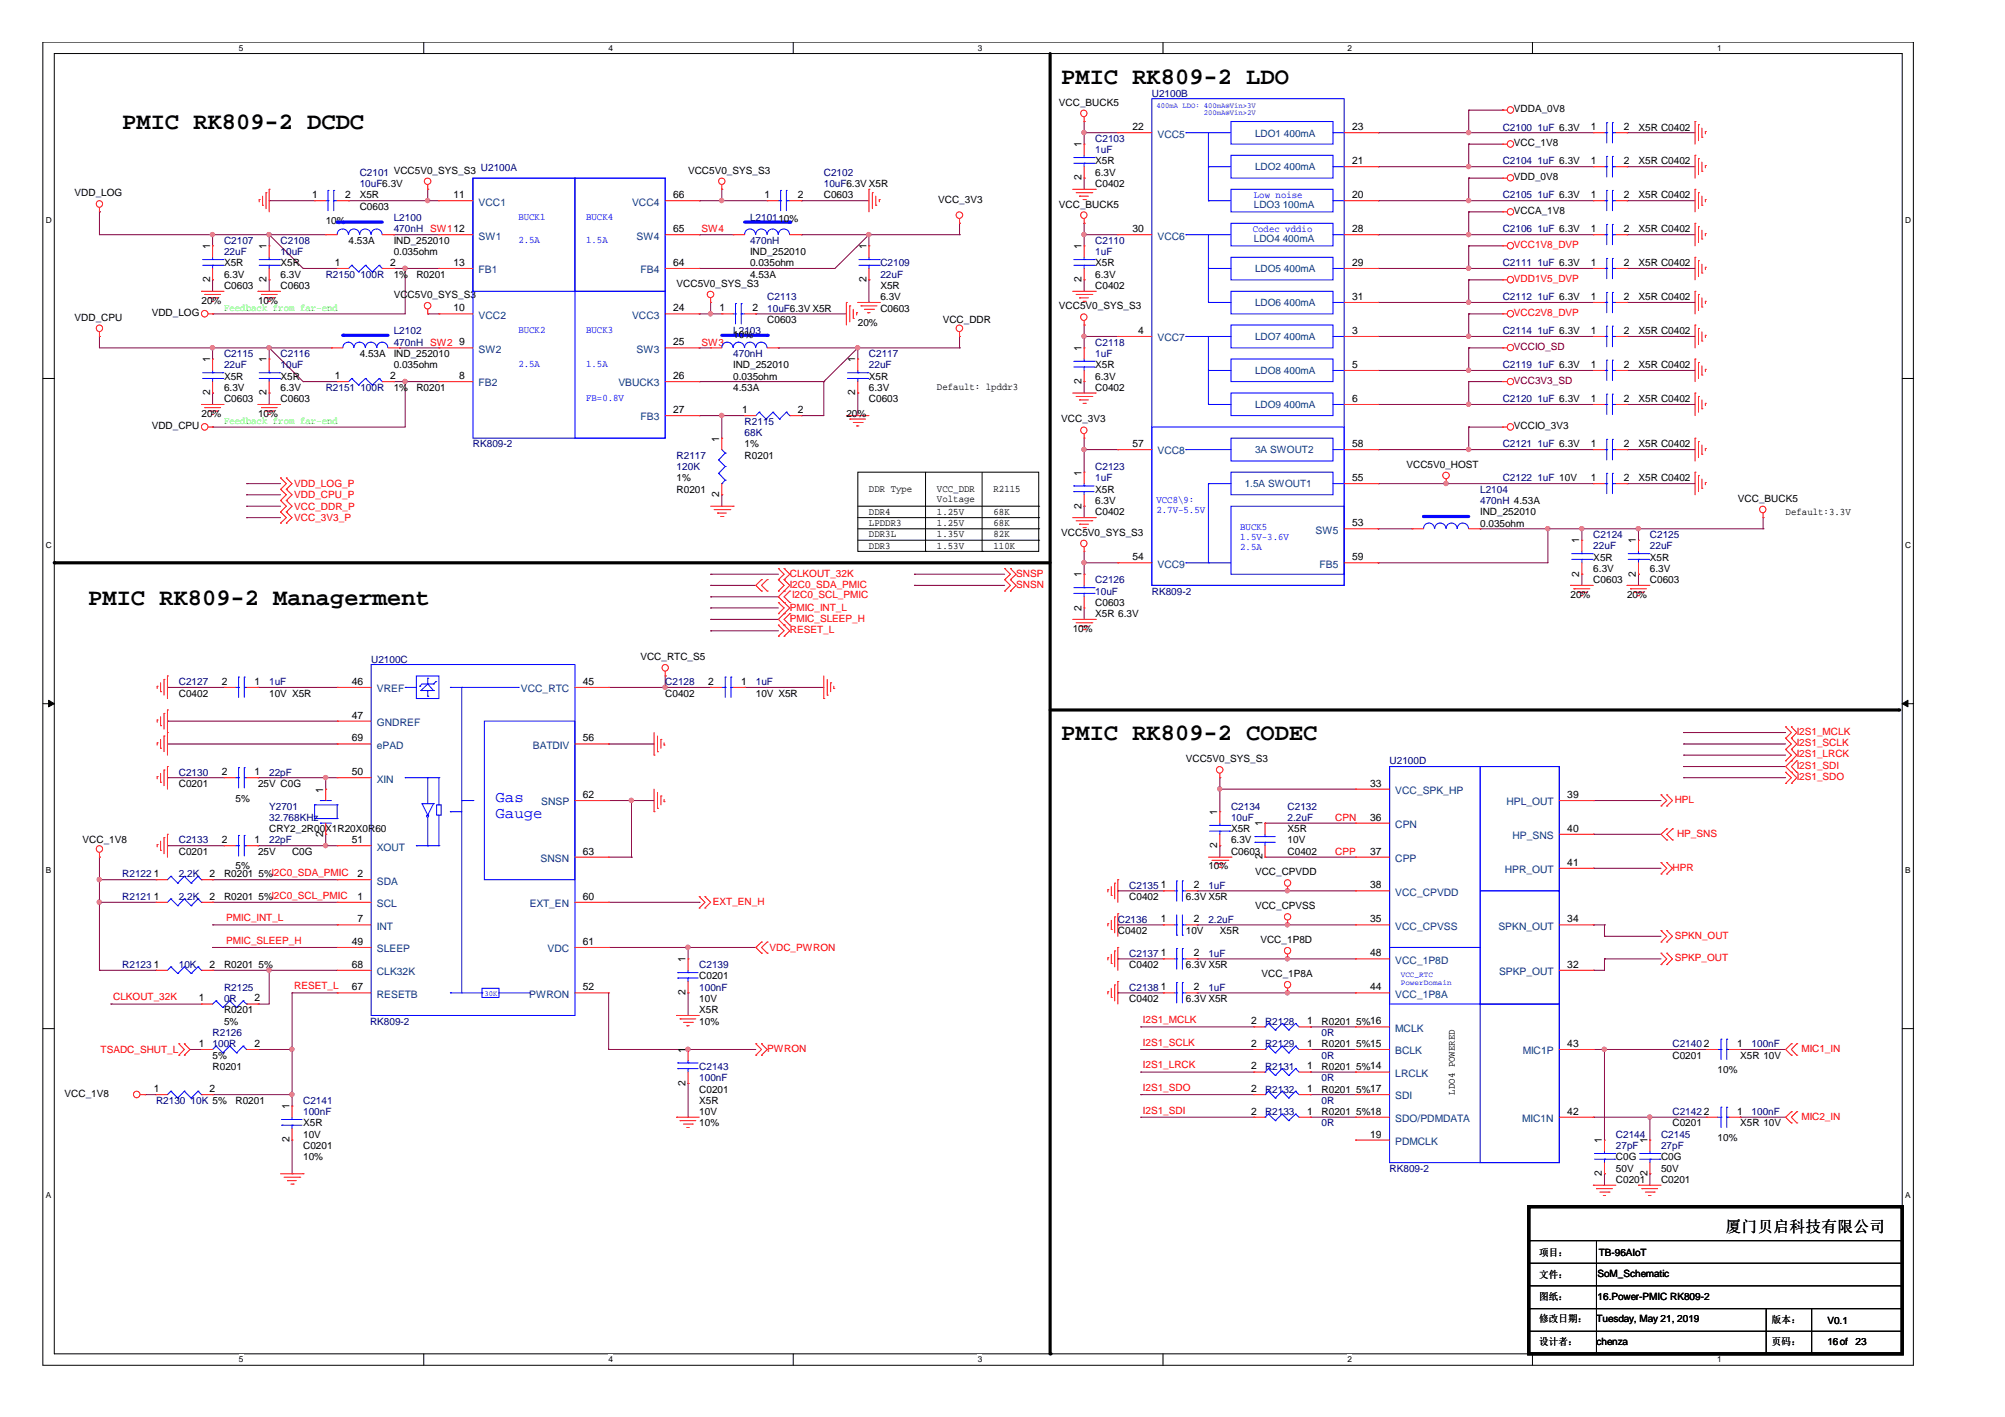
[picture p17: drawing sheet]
<svg xmlns="http://www.w3.org/2000/svg" width="297mm" height="210mm" viewBox="0 0 297 210" stroke-linecap="round" stroke-linejoin="round" font-family="sans-serif">
<defs><g id="words">
<g font-size="3.5">
<text x="157.2" y="12.5">PMIC RK809-2 LDO</text>
<text x="18.1" y="19.1">PMIC RK809-2 DCDC</text>
<text x="13.1" y="89.5">PMIC RK809-2 Managerment</text>
<text x="157.2" y="109.7">PMIC RK809-2 CODEC</text>
</g>
<g font-size="2.3" fill="#00f">
<text x="73.4" y="118.8">Gas</text>
<text x="73.4" y="121.1">Gauge</text>
</g>
<text font-size="2.3" x="255.7" y="182.4">厦门贝启科技有限公司</text>
<g font-size="1.5">
<text x="156.9" y="15.6">VCC_BUCK5</text>
<text x="224.3" y="16.7">VDDA_0V8</text>
<text x="160.2" y="21.8" transform="rotate(-90 160.2 21.8)">1</text>
<text x="167.8" y="19.3">22</text>
<text x="200.3" y="19.3">23</text>
<text x="224.3" y="21.7">VCC_1V8</text>
<text x="235.7" y="19.3">1</text>
<text x="240.6" y="19.3">2</text>
<text x="242.7" y="19.4">X5R C0402</text>
<text x="11" y="29.1">VDD_LOG</text>
<text x="46.2" y="29.4">1</text>
<text x="51.1" y="29.4">2</text>
<text x="53.3" y="29.4">X5R</text>
<text x="67.2" y="29.4">11</text>
<text x="99.7" y="29.4">66</text>
<text x="101.9" y="25.7">VCC5V0_SYS_S3</text>
<text x="113.3" y="29.4">1</text>
<text x="118.2" y="29.4">2</text>
<text x="122" y="29.4">C0603</text>
<text x="160.2" y="26.7" transform="rotate(-90 160.2 26.7)">2</text>
<text x="162.3" y="27.7">C0402</text>
<text x="162.3" y="24.4">X5R</text>
<text x="162.3" y="26">6.3V</text>
<text x="200.3" y="24.3">21</text>
<text x="200.3" y="29.4">20</text>
<text x="224.3" y="26.7">VDD_0V8</text>
<text x="235.7" y="24.3">1</text>
<text x="235.7" y="29.4">1</text>
<text x="240.6" y="24.3">2</text>
<text x="240.6" y="29.4">2</text>
<text x="242.7" y="24.4">X5R C0402</text>
<text x="242.7" y="29.4">X5R C0402</text>
<text x="48.3" y="33.2">10%</text>
<text x="53.3" y="31.1">C0603</text>
<text x="99.7" y="34.4">65</text>
<text x="139" y="30.1">VCC_3V3</text>
<text x="156.9" y="30.7">VCC_BUCK5</text>
<text x="167.8" y="34.4">30</text>
<text x="200.3" y="34.4">28</text>
<text x="224.3" y="31.8">VCCA_1V8</text>
<text x="235.7" y="34.4">1</text>
<text x="240.6" y="34.4">2</text>
<text x="242.7" y="34.4">X5R C0402</text>
<text x="31.1" y="41.8" transform="rotate(-90 31.1 41.8)">2</text>
<text x="31.1" y="36.9" transform="rotate(-90 31.1 36.9)">1</text>
<text x="33.2" y="39.5">X5R</text>
<text x="33.2" y="41.1">6.3V</text>
<text x="39.5" y="41.8" transform="rotate(-90 39.5 41.8)">2</text>
<text x="39.5" y="36.9" transform="rotate(-90 39.5 36.9)">1</text>
<text x="41.6" y="39.5">X5R</text>
<text x="41.6" y="41.1">6.3V</text>
<text x="49.6" y="39.4">1</text>
<text x="51.6" y="36.1">4.53A</text>
<text x="57.8" y="39.4">2</text>
<text x="58.3" y="37.8">0.035ohm</text>
<text x="58.3" y="41.1">1%</text>
<text x="58.3" y="36.1">IND_252010</text>
<text x="61.7" y="41.1">R0201</text>
<text x="67.2" y="39.4">13</text>
<text x="99.7" y="39.4">64</text>
<text x="111.1" y="37.8">IND_252010</text>
<text x="111.1" y="41.1">4.53A</text>
<text x="111.1" y="39.5">0.035ohm</text>
<text x="128.4" y="41.8" transform="rotate(-90 128.4 41.8)">2</text>
<text x="128.4" y="36.9" transform="rotate(-90 128.4 36.9)">1</text>
<text x="160.2" y="41.8" transform="rotate(-90 160.2 41.8)">2</text>
<text x="160.2" y="36.9" transform="rotate(-90 160.2 36.9)">1</text>
<text x="162.3" y="39.5">X5R</text>
<text x="162.3" y="41.1">6.3V</text>
<text x="200.3" y="39.4">29</text>
<text x="235.7" y="39.4">1</text>
<text x="240.6" y="39.4">2</text>
<text x="242.7" y="39.5">X5R C0402</text>
<text x="11" y="47.5">VDD_CPU</text>
<text x="22.5" y="46.8">VDD_LOG</text>
<text x="29.8" y="45">20%</text>
<text x="33.2" y="42.8">C0603</text>
<text x="38.2" y="45">10%</text>
<text x="41.6" y="42.8">C0603</text>
<text x="58.3" y="44.2">VCC5V0_SYS_S3</text>
<text x="67.2" y="46.1">10</text>
<text x="99.7" y="46.1">24</text>
<text x="100.2" y="42.5">VCC5V0_SYS_S3</text>
<text x="106.6" y="46.1">1</text>
<text x="111.5" y="46.1">2</text>
<text x="113.7" y="47.9">C0603</text>
<text x="130.4" y="46.2">C0603</text>
<text x="130.4" y="42.8">X5R</text>
<text x="130.4" y="44.5">6.3V</text>
<text x="139.7" y="47.9">VCC_DDR</text>
<text x="156.9" y="45.8">VCC5V0_SYS_S3</text>
<text x="162.3" y="42.8">C0402</text>
<text x="200.3" y="44.4">31</text>
<text x="235.7" y="44.4">1</text>
<text x="240.6" y="44.4">2</text>
<text x="242.7" y="44.5">X5R C0402</text>
<text x="31.1" y="53.7" transform="rotate(-90 31.1 53.7)">1</text>
<text x="39.5" y="53.7" transform="rotate(-90 39.5 53.7)">1</text>
<text x="53.3" y="52.9">4.53A</text>
<text x="58.3" y="52.9">IND_252010</text>
<text x="68" y="51.2">9</text>
<text x="99.7" y="51.2">25</text>
<text x="108.6" y="50">10%</text>
<text x="126.7" y="53.7" transform="rotate(-90 126.7 53.7)">1</text>
<text x="127.1" y="48.4">20%</text>
<text x="160.2" y="52" transform="rotate(-90 160.2 52)">1</text>
<text x="168.6" y="49.5">4</text>
<text x="200.3" y="49.5">3</text>
<text x="235.7" y="49.5">1</text>
<text x="240.6" y="49.5">2</text>
<text x="242.7" y="49.5">X5R C0402</text>
<text x="31.1" y="58.6" transform="rotate(-90 31.1 58.6)">2</text>
<text x="33.2" y="59.6">C0603</text>
<text x="33.2" y="56.2">X5R</text>
<text x="33.2" y="57.9">6.3V</text>
<text x="39.5" y="58.6" transform="rotate(-90 39.5 58.6)">2</text>
<text x="41.6" y="59.6">C0603</text>
<text x="41.6" y="56.2">X5R</text>
<text x="41.6" y="57.9">6.3V</text>
<text x="49.6" y="56.1">1</text>
<text x="57.8" y="56.1">2</text>
<text x="58.3" y="54.5">0.035ohm</text>
<text x="58.3" y="57.9">1%</text>
<text x="61.7" y="57.9">R0201</text>
<text x="68" y="56.1">8</text>
<text x="99.7" y="56.1">26</text>
<text x="108.6" y="54.5">IND_252010</text>
<text x="108.6" y="57.9">4.53A</text>
<text x="108.6" y="56.2">0.035ohm</text>
<text x="126.7" y="58.6" transform="rotate(-90 126.7 58.6)">2</text>
<text x="128.7" y="59.6">C0603</text>
<text x="128.7" y="56.2">X5R</text>
<text x="128.7" y="57.9">6.3V</text>
<text x="138.8" y="57.8">Default: lpddr3</text>
<text x="160.2" y="56.9" transform="rotate(-90 160.2 56.9)">2</text>
<text x="162.3" y="57.9">C0402</text>
<text x="162.3" y="54.5">X5R</text>
<text x="162.3" y="56.2">6.3V</text>
<text x="200.3" y="54.5">5</text>
<text x="200.3" y="59.5">6</text>
<text x="235.7" y="54.5">1</text>
<text x="235.7" y="59.5">1</text>
<text x="240.6" y="54.5">2</text>
<text x="240.6" y="59.5">2</text>
<text x="242.7" y="54.5">X5R C0402</text>
<text x="242.7" y="59.6">X5R C0402</text>
<text x="22.5" y="63.6">VDD_CPU</text>
<text x="29.8" y="61.7">20%</text>
<text x="38.2" y="61.7">10%</text>
<text x="99.7" y="61.2">27</text>
<text x="106.6" y="65.4" transform="rotate(-90 106.6 65.4)">1</text>
<text x="109.9" y="61.2">1</text>
<text x="118.2" y="61.2">2</text>
<text x="125.4" y="61.7">20%</text>
<text x="157.2" y="62.6">VCC_3V3</text>
<text x="224.3" y="63.6">VCCIO_3V3</text>
<text x="100.2" y="71.3">1%</text>
<text x="110.3" y="68">R0201</text>
<text x="110.3" y="66.3">1%</text>
<text x="160.2" y="70.5" transform="rotate(-90 160.2 70.5)">1</text>
<text x="167.8" y="66.2">57</text>
<text x="200.3" y="71.3">55</text>
<text x="200.3" y="66.2">58</text>
<text x="208.4" y="69.3">VCC5V0_HOST</text>
<text x="235.7" y="66.2">1</text>
<text x="235.7" y="71.3">1</text>
<text x="240.6" y="66.2">2</text>
<text x="240.6" y="71.3">2</text>
<text x="242.7" y="66.3">X5R C0402</text>
<text x="242.7" y="71.3">X5R C0402</text>
<text x="100.2" y="73">R0201</text>
<text x="106.6" y="73.7" transform="rotate(-90 106.6 73.7)">2</text>
<text x="128.7" y="77.9">LPDDR3</text>
<text x="128.7" y="76.2">DDR4</text>
<text x="128.7" y="72.9">DDR Type</text>
<text x="138.8" y="77.9">1.25V</text>
<text x="138.8" y="72.9">VCC_DDR</text>
<text x="138.8" y="74.4">Voltage</text>
<text x="138.8" y="76.2">1.25V</text>
<text x="147.2" y="77.9">68K</text>
<text x="147.2" y="72.9">R2115</text>
<text x="147.2" y="76.2">68K</text>
<text x="160.2" y="75.3" transform="rotate(-90 160.2 75.3)">2</text>
<text x="162.3" y="76.3">C0402</text>
<text x="162.3" y="73">X5R</text>
<text x="162.3" y="74.6">6.3V</text>
<text x="200.3" y="77.9">53</text>
<text x="219.3" y="76.3">IND_252010</text>
<text x="257.5" y="74.3">VCC_BUCK5</text>
<text x="264.5" y="76.2">Default:3.3V</text>
<text x="128.7" y="79.6">DDR3L</text>
<text x="128.7" y="81.3">DDR3</text>
<text x="138.8" y="79.6">1.35V</text>
<text x="138.8" y="81.3">1.53V</text>
<text x="147.2" y="81.3">110K</text>
<text x="147.2" y="79.6">82K</text>
<text x="157.2" y="79.3">VCC5V0_SYS_S3</text>
<text x="167.8" y="83">54</text>
<text x="200.3" y="83">59</text>
<text x="219.3" y="78">0.035ohm</text>
<text x="234" y="80.5" transform="rotate(-90 234 80.5)">1</text>
<text x="236.1" y="83">X5R</text>
<text x="242.4" y="80.5" transform="rotate(-90 242.4 80.5)">1</text>
<text x="244.4" y="83">X5R</text>
<text x="160.2" y="85.5" transform="rotate(-90 160.2 85.5)">1</text>
<text x="162.3" y="89.8">C0603</text>
<text x="232.7" y="88.6">20%</text>
<text x="234" y="85.4" transform="rotate(-90 234 85.4)">2</text>
<text x="236.1" y="86.4">C0603</text>
<text x="236.1" y="84.7">6.3V</text>
<text x="241" y="88.6">20%</text>
<text x="242.4" y="85.4" transform="rotate(-90 242.4 85.4)">2</text>
<text x="244.4" y="86.4">C0603</text>
<text x="244.4" y="84.7">6.3V</text>
<text x="158.9" y="93.6">10%</text>
<text x="160.2" y="90.4" transform="rotate(-90 160.2 90.4)">2</text>
<text x="162.3" y="91.4">X5R 6.3V</text>
<text x="32.9" y="101.4">2</text>
<text x="37.7" y="101.4">1</text>
<text x="52.1" y="101.4">46</text>
<text x="86.4" y="101.4">45</text>
<text x="94.9" y="97.8">VCC_RTC_S5</text>
<text x="104.9" y="101.4">2</text>
<text x="109.8" y="101.4">1</text>
<text x="26.5" y="103.2">C0402</text>
<text x="39.9" y="103.2">10V X5R</text>
<text x="52.1" y="106.4">47</text>
<text x="98.6" y="103.2">C0402</text>
<text x="112" y="103.2">10V X5R</text>
<text x="52.1" y="109.8">69</text>
<text x="86.4" y="109.8">56</text>
<text x="175.7" y="112.9">VCC5V0_SYS_S3</text>
<text x="26.5" y="116.6">C0201</text>
<text x="32.9" y="114.8">2</text>
<text x="34.9" y="118.8">5%</text>
<text x="37.7" y="114.8">1</text>
<text x="38.2" y="116.6">25V C0G</text>
<text x="47.9" y="117.4" transform="rotate(-90 47.9 117.4)">1</text>
<text x="52.1" y="114.8">50</text>
<text x="86.4" y="118.2">62</text>
<text x="203" y="116.5">33</text>
<text x="232.2" y="118.2">39</text>
<text x="12.2" y="124.9">VCC_1V8</text>
<text x="32.9" y="124.9">2</text>
<text x="37.7" y="124.9">1</text>
<text x="39.9" y="123.3">CRY2_2R00X1R20X0R60</text>
<text x="47.9" y="124" transform="rotate(-90 47.9 124)">2</text>
<text x="52.1" y="124.9">51</text>
<text x="180.3" y="125.6" transform="rotate(-90 180.3 125.6)">2</text>
<text x="180.3" y="120.7" transform="rotate(-90 180.3 120.7)">1</text>
<text x="182.4" y="123.3">X5R</text>
<text x="182.4" y="124.9">6.3V</text>
<text x="187" y="122.4" transform="rotate(-90 187 122.4)">1</text>
<text x="190.8" y="123.3">X5R</text>
<text x="190.8" y="124.9">10V</text>
<text x="203" y="121.6">36</text>
<text x="232.2" y="123.2">40</text>
<text x="22.8" y="129.9">1</text>
<text x="26.5" y="126.6">C0201</text>
<text x="31" y="129.9">2</text>
<text x="33.2" y="130">R0201</text>
<text x="34.9" y="128.8">5%</text>
<text x="38.2" y="126.6">25V</text>
<text x="38.3" y="130">5%I2C0_SDA_PMIC</text>
<text x="43.3" y="126.6">C0G</text>
<text x="53" y="129.9">2</text>
<text x="86.4" y="126.6">63</text>
<text x="172" y="131.6">1</text>
<text x="176.9" y="131.6">2</text>
<text x="179" y="128.8">10%</text>
<text x="182.4" y="126.6">C0603</text>
<text x="185.9" y="129.6">VCC_CPVDD</text>
<text x="187" y="127.3" transform="rotate(-90 187 127.3)">2</text>
<text x="190.8" y="126.6">C0402</text>
<text x="203" y="131.6">38</text>
<text x="203" y="126.6">37</text>
<text x="232.2" y="128.2">41</text>
<text x="22.8" y="133.3">1</text>
<text x="31" y="133.3">2</text>
<text x="33.2" y="133.3">R0201</text>
<text x="38.3" y="133.3">5%I2C0_SCL_PMIC</text>
<text x="53" y="133.3">1</text>
<text x="53" y="136.6">7</text>
<text x="86.4" y="133.3">60</text>
<text x="167.3" y="133.3">C0402</text>
<text x="172" y="136.6">1</text>
<text x="175.7" y="133.3">6.3V X5R</text>
<text x="176.9" y="136.6">2</text>
<text x="185.9" y="134.7">VCC_CPVSS</text>
<text x="203" y="136.6">35</text>
<text x="232.2" y="136.6">34</text>
<text x="22.8" y="143.4">1</text>
<text x="31" y="143.4">2</text>
<text x="33.2" y="143.4">R0201</text>
<text x="38.3" y="143.4">5%</text>
<text x="52.1" y="140">49</text>
<text x="52.1" y="143.4">68</text>
<text x="86.4" y="140">61</text>
<text x="101.6" y="142.6" transform="rotate(-90 101.6 142.6)">1</text>
<text x="165.6" y="138.4">C0402</text>
<text x="167.3" y="143.4">C0402</text>
<text x="172" y="141.7">1</text>
<text x="175.7" y="143.4">6.3V X5R</text>
<text x="175.7" y="138.4">10V</text>
<text x="176.9" y="141.7">2</text>
<text x="180.7" y="138.4">X5R</text>
<text x="186.7" y="139.7">VCC_1P8D</text>
<text x="203" y="141.7">48</text>
<text x="232.2" y="143.4">32</text>
<text x="29.5" y="148.4">1</text>
<text x="37.7" y="148.4">2</text>
<text x="52.1" y="146.7">67</text>
<text x="86.4" y="146.7">52</text>
<text x="101.6" y="147.4" transform="rotate(-90 101.6 147.4)">2</text>
<text x="103.6" y="145.1">C0201</text>
<text x="103.6" y="148.4">10V</text>
<text x="167.3" y="148.4">C0402</text>
<text x="172" y="146.7">1</text>
<text x="175.7" y="148.4">6.3V X5R</text>
<text x="176.9" y="146.7">2</text>
<text x="186.9" y="144.8">VCC_1P8A</text>
<text x="203" y="146.7">44</text>
<text x="29.5" y="155.1">1</text>
<text x="33.2" y="150.1">R0201</text>
<text x="33.2" y="151.8">5%</text>
<text x="37.7" y="155.1">2</text>
<text x="101.6" y="155.9" transform="rotate(-90 101.6 155.9)">1</text>
<text x="103.6" y="150.1">X5R</text>
<text x="103.6" y="151.8">10%</text>
<text x="185.4" y="155.1">2</text>
<text x="185.4" y="151.7">2</text>
<text x="193.6" y="155.1">1</text>
<text x="193.6" y="151.7">1</text>
<text x="195.8" y="155.1">R0201</text>
<text x="195.8" y="151.8">R0201</text>
<text x="200.9" y="155.1">5%15</text>
<text x="200.9" y="151.8">5%16</text>
<text x="232.2" y="155.1">43</text>
<text x="252.4" y="155.1">2</text>
<text x="257.3" y="155.1">1</text>
<text x="22.8" y="161.8">1</text>
<text x="31" y="161.8">2</text>
<text x="31.5" y="158.5">R0201</text>
<text x="31.5" y="156.8">5%</text>
<text x="101.6" y="160.8" transform="rotate(-90 101.6 160.8)">2</text>
<text x="103.6" y="161.9">C0201</text>
<text x="185.4" y="161.8">2</text>
<text x="185.4" y="158.4">2</text>
<text x="193.6" y="161.8">1</text>
<text x="193.6" y="158.4">1</text>
<text x="195.8" y="161.9">R0201</text>
<text x="195.8" y="158.5">R0201</text>
<text x="200.9" y="161.9">5%17</text>
<text x="200.9" y="158.5">5%14</text>
<text x="247.8" y="156.8">C0201</text>
<text x="254.5" y="159">10%</text>
<text x="257.8" y="156.8">X5R 10V</text>
<text x="9.6" y="162.5">VCC_1V8</text>
<text x="34.9" y="163.5">R0201</text>
<text x="42.9" y="164.3" transform="rotate(-90 42.9 164.3)">1</text>
<text x="44.9" y="166.8">X5R</text>
<text x="103.6" y="163.5">X5R</text>
<text x="103.6" y="165.2">10V</text>
<text x="103.6" y="166.8">10%</text>
<text x="185.4" y="165.1">2</text>
<text x="193.6" y="165.1">1</text>
<text x="195.8" y="165.2">R0201</text>
<text x="200.9" y="165.2">5%18</text>
<text x="215.5" y="162.2" transform="rotate(-90 215.5 162.2)">LDO4 POWERED</text>
<text x="232.2" y="165.1">42</text>
<text x="247.8" y="166.8">C0201</text>
<text x="252.4" y="165.1">2</text>
<text x="257.3" y="165.1">1</text>
<text x="257.8" y="166.8">X5R 10V</text>
<text x="42.9" y="169.2" transform="rotate(-90 42.9 169.2)">2</text>
<text x="44.9" y="170.2">C0201</text>
<text x="44.9" y="168.5">10V</text>
<text x="44.9" y="171.9">10%</text>
<text x="203" y="168.5">19</text>
<text x="237.3" y="169.3" transform="rotate(-90 237.3 169.3)">1</text>
<text x="239.4" y="171.9">C0G</text>
<text x="239.4" y="173.6">50V</text>
<text x="244.1" y="169.3" transform="rotate(-90 244.1 169.3)">1</text>
<text x="246.1" y="171.9">C0G</text>
<text x="246.1" y="173.6">50V</text>
<text x="254.5" y="169.1">10%</text>
<text x="237.3" y="174.3" transform="rotate(-90 237.3 174.3)">2</text>
<text x="239.4" y="175.2">C0201</text>
<text x="244.1" y="174.3" transform="rotate(-90 244.1 174.3)">2</text>
<text x="246.1" y="175.2">C0201</text>
<text x="228" y="186">项目：</text>
<text x="236.9" y="186">TB-96AIoT</text>
<text x="228" y="189.3">文件：</text>
<text x="236.7" y="189.2">SoM_Schematic</text>
<text x="228" y="195.8">修改日期：</text>
<text x="228" y="192.5">图纸：</text>
<text x="236.5" y="195.8">Tuesday, May 21, 2019</text>
<text x="236.7" y="192.5">16.Power-PMIC RK809-2</text>
<text x="262.5" y="196">版本：</text>
<text x="270.7" y="196.2">V0.1</text>
<text x="228" y="199.2">设计者：</text>
<text x="236.5" y="199.2">chenza</text>
<text x="262.5" y="199.2">页码：</text>
<text x="270.7" y="199.2">16of</text>
<text x="274.9" y="199.2">23</text>
</g>
<g font-size="1.5" fill="#000080">
<text x="170.6" y="14.3">U2100B</text>
<text x="162.3" y="21">C2103</text>
<text x="162.3" y="22.7">1uF</text>
<text x="222.6" y="19.4">C2100</text>
<text x="227.8" y="19.4">1uF 6.3V</text>
<text x="53.3" y="26">C2101 VCC5V0_SYS_S3</text>
<text x="53.3" y="27.7">10uF6.3V</text>
<text x="71.2" y="25.4">U2100A</text>
<text x="122" y="26">C2102</text>
<text x="122" y="27.7">10uF6.3V X5R</text>
<text x="222.6" y="24.4">C2104</text>
<text x="222.6" y="29.4">C2105</text>
<text x="227.8" y="24.4">1uF 6.3V</text>
<text x="227.8" y="29.4">1uF 6.3V</text>
<text x="58.3" y="32.7">L2100</text>
<text x="58.3" y="34.4">470nH SW112</text>
<text x="111.1" y="32.7">L210110%</text>
<text x="222.6" y="34.4">C2106</text>
<text x="227.8" y="34.4">1uF 6.3V</text>
<text x="33.2" y="36.1">C2107</text>
<text x="33.2" y="37.8">22uF</text>
<text x="41.6" y="36.1">C2108</text>
<text x="41.6" y="37.8">10uF</text>
<text x="48.3" y="41.1">R2150</text>
<text x="53.4" y="41.1">100R</text>
<text x="111.1" y="36.1">470nH</text>
<text x="130.4" y="39.5">C2109</text>
<text x="130.4" y="41.1">22uF</text>
<text x="162.3" y="36.1">C2110</text>
<text x="162.3" y="37.8">1uF</text>
<text x="222.6" y="39.5">C2111</text>
<text x="227.8" y="39.5">1uF 6.3V</text>
<text x="113.7" y="44.5">C2113</text>
<text x="113.7" y="46.2">10uF6.3V X5R</text>
<text x="222.6" y="44.5">C2112</text>
<text x="227.8" y="44.5">1uF 6.3V</text>
<text x="33.2" y="52.9">C2115</text>
<text x="41.6" y="52.9">C2116</text>
<text x="58.3" y="49.5">L2102</text>
<text x="58.3" y="51.2">470nH SW2</text>
<text x="108.6" y="49.5">L2103</text>
<text x="108.6" y="52.9">470nH</text>
<text x="128.7" y="52.9">C2117</text>
<text x="162.3" y="51.2">C2118</text>
<text x="162.3" y="52.9">1uF</text>
<text x="222.6" y="49.5">C2114</text>
<text x="227.8" y="49.5">1uF 6.3V</text>
<text x="33.2" y="54.5">22uF</text>
<text x="41.6" y="54.5">10uF</text>
<text x="48.3" y="57.9">R2151</text>
<text x="53.4" y="57.9">100R</text>
<text x="128.7" y="54.5">22uF</text>
<text x="222.6" y="54.5">C2119</text>
<text x="222.6" y="59.6">C2120</text>
<text x="227.8" y="54.5">1uF 6.3V</text>
<text x="227.8" y="59.6">1uF 6.3V</text>
<text x="110.3" y="62.9">R2115</text>
<text x="110.3" y="64.6">68K</text>
<text x="70.1" y="66.3">RK809-2</text>
<text x="100.2" y="68">R2117</text>
<text x="100.2" y="69.7">120K</text>
<text x="162.3" y="69.7">C2123</text>
<text x="162.3" y="71.3">1uF</text>
<text x="222.6" y="66.3">C2121</text>
<text x="222.6" y="71.3">C2122</text>
<text x="227.8" y="66.3">1uF 6.3V</text>
<text x="227.8" y="71.3">1uF 10V</text>
<text x="219.3" y="73">L2104</text>
<text x="219.3" y="74.6">470nH 4.53A</text>
<text x="236.1" y="79.7">C2124</text>
<text x="236.1" y="81.4">22uF</text>
<text x="244.4" y="79.7">C2125</text>
<text x="244.4" y="81.4">22uF</text>
<text x="162.3" y="86.4">C2126</text>
<text x="162.3" y="88.1">10uF</text>
<text x="170.6" y="88.1">RK809-2</text>
<text x="26.5" y="101.5">C2127</text>
<text x="39.9" y="101.5">1uF</text>
<text x="55" y="98.1">U2100C</text>
<text x="98.6" y="101.5">C2128</text>
<text x="112" y="101.5">1uF</text>
<text x="205.9" y="113.2">U2100D</text>
<text x="26.5" y="114.9">C2130</text>
<text x="39.9" y="114.9">22pF</text>
<text x="39.9" y="119.9">Y2701</text>
<text x="182.4" y="119.9">C2134</text>
<text x="190.8" y="119.9">C2132</text>
<text x="26.5" y="124.9">C2133</text>
<text x="39.9" y="124.9">22pF</text>
<text x="39.9" y="121.6">32.768KHz</text>
<text x="182.4" y="121.6">10uF</text>
<text x="190.8" y="121.6">2.2uF</text>
<text x="18.1" y="130">R2122</text>
<text x="26.5" y="130">2.2K</text>
<text x="167.3" y="131.7">C2135</text>
<text x="179" y="131.7">1uF</text>
<text x="18.1" y="133.3">R2121</text>
<text x="26.5" y="133.3">2.2K</text>
<text x="165.6" y="136.7">C2136</text>
<text x="179" y="136.7">2.2uF</text>
<text x="18.1" y="143.4">R2123</text>
<text x="26.5" y="143.4">10K</text>
<text x="103.6" y="143.4">C2139</text>
<text x="167.3" y="141.7">C2137</text>
<text x="179" y="141.7">1uF</text>
<text x="33.2" y="146.7">R2125</text>
<text x="33.2" y="148.4">0R</text>
<text x="103.6" y="146.7">100nF</text>
<text x="167.3" y="146.7">C2138</text>
<text x="179" y="146.7">1uF</text>
<text x="31.5" y="153.5">R2126</text>
<text x="31.5" y="155.1">100R</text>
<text x="54.8" y="151.8">RK809-2</text>
<text x="187.4" y="155.1">R2129</text>
<text x="187.4" y="151.8">R2128</text>
<text x="195.8" y="153.5">0R</text>
<text x="247.8" y="155.1">C2140</text>
<text x="259.5" y="155.1">100nF</text>
<text x="103.6" y="158.5">C2143</text>
<text x="103.6" y="160.2">100nF</text>
<text x="187.4" y="161.9">R2132</text>
<text x="187.4" y="158.5">R2131</text>
<text x="195.8" y="156.8">0R</text>
<text x="195.8" y="160.2">0R</text>
<text x="23.1" y="163.5">R2130</text>
<text x="28.2" y="163.5">10K 5%</text>
<text x="44.9" y="163.5">C2141</text>
<text x="44.9" y="165.2">100nF</text>
<text x="187.4" y="165.2">R2133</text>
<text x="195.8" y="166.8">0R</text>
<text x="195.8" y="163.5">0R</text>
<text x="247.8" y="165.2">C2142</text>
<text x="259.5" y="165.2">100nF</text>
<text x="205.9" y="173.6">RK809-2</text>
<text x="239.4" y="168.5">C2144</text>
<text x="239.4" y="170.2">27pF</text>
<text x="246.1" y="168.5">C2145</text>
<text x="246.1" y="170.2">27pF</text>
</g>
<g font-size="1.5" fill="#004080">
<text x="171.5" y="20.4">VCC5</text>
<text x="185.9" y="20.3">LDO1 400mA</text>
<text x="185.9" y="25.2">LDO2 400mA</text>
<text x="70.9" y="30.5">VCC1</text>
<text x="70.9" y="35.5">SW1</text>
<text x="93.6" y="30.5">VCC4</text>
<text x="94.3" y="35.5">SW4</text>
<text x="171.5" y="35.5">VCC6</text>
<text x="185.8" y="30.7">LDO3 100mA</text>
<text x="185.8" y="35.8">LDO4 400mA</text>
<text x="70.9" y="40.5">FB1</text>
<text x="94.9" y="40.5">FB4</text>
<text x="185.9" y="40.3">LDO5 400mA</text>
<text x="70.9" y="47.2">VCC2</text>
<text x="93.6" y="47.2">VCC3</text>
<text x="185.9" y="45.3">LDO6 400mA</text>
<text x="70.9" y="52.3">SW2</text>
<text x="94.3" y="52.3">SW3</text>
<text x="171.5" y="50.6">VCC7</text>
<text x="185.9" y="50.3">LDO7 400mA</text>
<text x="70.9" y="57.2">FB2</text>
<text x="91.6" y="57.2">VBUCK3</text>
<text x="185.9" y="55.4">LDO8 400mA</text>
<text x="94.9" y="62.3">FB3</text>
<text x="185.9" y="60.4">LDO9 400mA</text>
<text x="171.5" y="67.3">VCC8</text>
<text x="185.9" y="67.1">3A SWOUT2</text>
<text x="184.4" y="72.2">1.5A SWOUT1</text>
<text x="194.9" y="79.1">SW5</text>
<text x="171.5" y="84.1">VCC9</text>
<text x="195.5" y="84.1">FB5</text>
<text x="55.8" y="102.5">VREF</text>
<text x="55.8" y="107.5">GNDREF</text>
<text x="77.2" y="102.5">VCC_RTC</text>
<text x="55.8" y="110.9">ePAD</text>
<text x="79" y="110.9">BATDIV</text>
<text x="55.8" y="115.9">XIN</text>
<text x="80.2" y="119.3">SNSP</text>
<text x="206.7" y="117.6">VCC_SPK_HP</text>
<text x="223.2" y="119.3">HPL_OUT</text>
<text x="55.8" y="126">XOUT</text>
<text x="206.7" y="122.7">CPN</text>
<text x="224.1" y="124.3">HP_SNS</text>
<text x="55.8" y="131">SDA</text>
<text x="80.1" y="127.7">SNSN</text>
<text x="206.7" y="127.7">CPP</text>
<text x="222.9" y="129.3">HPR_OUT</text>
<text x="55.8" y="134.4">SCL</text>
<text x="55.8" y="137.7">INT</text>
<text x="78.5" y="134.4">EXT_EN</text>
<text x="206.7" y="132.7">VCC_CPVDD</text>
<text x="206.7" y="137.7">VCC_CPVSS</text>
<text x="222" y="137.7">SPKN_OUT</text>
<text x="55.8" y="141.1">SLEEP</text>
<text x="81.1" y="141.1">VDC</text>
<text x="206.7" y="142.8">VCC_1P8D</text>
<text x="55.8" y="144.5">CLK32K</text>
<text x="55.8" y="147.8">RESETB</text>
<text x="78.4" y="147.8">PWRON</text>
<text x="206.7" y="147.8">VCC_1P8A</text>
<text x="222.1" y="144.5">SPKP_OUT</text>
<text x="206.7" y="152.8">MCLK</text>
<text x="206.7" y="156.2">BCLK</text>
<text x="206.7" y="159.5">LRCLK</text>
<text x="225.6" y="156.2">MIC1P</text>
<text x="206.7" y="162.9">SDI</text>
<text x="206.7" y="166.2">SDO/PDMDATA</text>
<text x="225.5" y="166.2">MIC1N</text>
<text x="206.7" y="169.6">PDMCLK</text>
</g>
<g font-size="1.5" fill="#00f">
<text x="185.8" y="29.3">Low noise</text>
<text x="76.8" y="32.6">BUCK1</text>
<text x="76.8" y="36">2.5A</text>
<text x="86.8" y="32.6">BUCK4</text>
<text x="86.8" y="36">1.5A</text>
<text x="185.6" y="34.3">Codec vddio</text>
<text x="76.8" y="49.4">BUCK2</text>
<text x="86.8" y="49.4">BUCK3</text>
<text x="76.8" y="54.4">2.5A</text>
<text x="86.8" y="54.4">1.5A</text>
<text x="86.8" y="59.5">FB=0.8V</text>
<text x="171.3" y="74.5">VCC8\9:</text>
<text x="171.3" y="76">2.7V-5.5V</text>
<text x="183.7" y="78.5">BUCK5</text>
<text x="183.7" y="80">1.5V-3.6V</text>
<text x="183.7" y="81.5">2.5A</text>
</g>
<g font-size="1.5" fill="#f00">
<text x="103.9" y="34.4">SW4</text>
<text x="224.3" y="36.8">VCC1V8_DVP</text>
<text x="224.3" y="41.8">VDD1V5_DVP</text>
<text x="224.3" y="46.8">VCC2V8_DVP</text>
<text x="103.9" y="51.2">SW3</text>
<text x="43.6" y="72.2">VDD_LOG_P</text>
<text x="43.6" y="73.8">VDD_CPU_P</text>
<text x="43.6" y="75.5">VCC_DDR_P</text>
<text x="43.6" y="77.2">VCC_3V3_P</text>
<text x="117" y="87.1">I2C0_SDA_PMIC</text>
<text x="117" y="85.4">CLKOUT_32K</text>
<text x="117.3" y="88.6">I2C0_SCL_PMIC</text>
<text x="150.5" y="85.4">SNSP</text>
<text x="150.5" y="87.1">SNSN</text>
<text x="117" y="93.8">RESET_L</text>
<text x="117" y="90.4">PMIC_INT_L</text>
<text x="117" y="92.1">PMIC_SLEEP_H</text>
<text x="266.2" y="113.9">I2S1_SDI</text>
<text x="266.2" y="108.9">I2S1_MCLK</text>
<text x="266.2" y="110.5">I2S1_SCLK</text>
<text x="266.2" y="112.2">I2S1_LRCK</text>
<text x="248.1" y="118.9">HPL</text>
<text x="266.2" y="115.6">I2S1_SDO</text>
<text x="197.8" y="121.6">CPN</text>
<text x="248.5" y="124">HP_SNS</text>
<text x="197.8" y="126.6">CPP</text>
<text x="247.8" y="129">HPR</text>
<text x="33.5" y="136.5">PMIC_INT_L</text>
<text x="105.6" y="134">EXT_EN_H</text>
<text x="33.5" y="139.8">PMIC_SLEEP_H</text>
<text x="114" y="140.9">VDC_PWRON</text>
<text x="248.1" y="139">SPKN_OUT</text>
<text x="248.1" y="142.4">SPKP_OUT</text>
<text x="16.8" y="148.2">CLKOUT_32K</text>
<text x="43.6" y="146.5">RESET_L</text>
<text x="14.9" y="156">TSADC_SHUT_L</text>
<text x="113.7" y="155.8">PWRON</text>
<text x="169.3" y="151.6">I2S1_MCLK</text>
<text x="169.3" y="154.9">I2S1_SCLK</text>
<text x="266.9" y="155.8">MIC1_IN</text>
<text x="169.3" y="161.6">I2S1_SDO</text>
<text x="169.3" y="158.3">I2S1_LRCK</text>
<text x="169.3" y="164.9">I2S1_SDI</text>
<text x="266.9" y="165.9">MIC2_IN</text>
</g>
<g font-size="1.5" fill="#0f0">
<text x="33.2" y="46">Feedback from far-end</text>
<text x="33.2" y="62.8">Feedback from far-end</text>
</g>
<g font-size="1.5" fill="#800000">
<text x="224.3" y="51.9">VCCIO_SD</text>
<text x="224.3" y="56.9">VCC3V3_SD</text>
</g>
<g font-size="1.2">
<text x="35.4" y="7.5">5</text>
<text x="90.1" y="7.5">4</text>
<text x="144.9" y="7.5">3</text>
<text x="199.6" y="7.5">2</text>
<text x="254.4" y="7.5">1</text>
<text x="6.8" y="33.1">D</text>
<text x="282.2" y="33.1">D</text>
<text x="6.8" y="81.2">C</text>
<text x="282.2" y="81.2">C</text>
<text x="6.8" y="129.4">B</text>
<text x="282.2" y="129.4">B</text>
<text x="6.8" y="177.5">A</text>
<text x="282.2" y="177.5">A</text>
<text x="35.4" y="201.8">5</text>
<text x="90.1" y="201.8">4</text>
<text x="144.9" y="201.8">3</text>
<text x="199.6" y="201.8">2</text>
<text x="254.4" y="201.8">1</text>
</g>
<g font-size="1.1" fill="#00f">
<text x="171.3" y="15.9">400mA LDO: 400mA@Vin&gt;3V</text>
<text x="178.4" y="17.1">200mA@Vin&gt;2V</text>
<text x="71.8" y="147.5">30K</text>
<text x="207.5" y="144.7">VCC_RTC</text>
<text x="207.5" y="145.9">PowerDomain</text>
</g>
</g></defs>
<path d="M6.3 6.2h277.2v196h-277.2zM8 7.9h273.8v192.6h-273.8z" fill="none" stroke="#000" stroke-width=".15"/>
<g fill="#fff">
<path d="M35.4 6.4h.6v1.4h-.6z"/>
<path d="M35.4 200.7h.6v1.4h-.6z"/>
</g>
<path d="M62.8 6.2v1.7M62.8 200.5v1.7" fill="none" stroke="#000" stroke-width=".15"/>
<g fill="#fff">
<path d="M90.1 6.4h.7v1.4h-.7z"/>
<path d="M90.1 200.7h.7v1.4h-.7z"/>
</g>
<path d="M117.5 6.2v1.7M117.5 200.5v1.7" fill="none" stroke="#000" stroke-width=".15"/>
<g fill="#fff">
<path d="M144.9 6.4h.6v1.4h-.6z"/>
<path d="M144.9 200.7h.6v1.4h-.6z"/>
</g>
<path d="M172.3 6.2v1.7M172.3 200.5v1.7" fill="none" stroke="#000" stroke-width=".15"/>
<g fill="#fff">
<path d="M199.6 6.4h.7v1.4h-.7z"/>
<path d="M199.6 200.7h.7v1.4h-.7z"/>
</g>
<path d="M227 6.2v1.7M227 200.5v1.7" fill="none" stroke="#000" stroke-width=".15"/>
<g fill="#fff">
<path d="M254.4 6.4h.6v1.4h-.6z"/>
<path d="M254.4 200.7h.6v1.4h-.6z"/>
<path d="M6.8 31.9h.8v1.4h-.8z"/>
<path d="M282.2 31.9h.9v1.4h-.9z"/>
<path d="M6.8 80.1h.8v1.4h-.8z"/>
<path d="M282.2 80.1h.9v1.4h-.9z"/>
</g>
<path d="M6.3 56.1h1.7M281.8 56.1h1.7" fill="none" stroke="#000" stroke-width=".15"/>
<g fill="#fff">
<path d="M6.8 128.2h.7v1.4h-.7z"/>
<path d="M282.2 128.2h.8v1.4h-.8z"/>
</g>
<path d="M6.3 104.2h1.7M281.8 104.2h1.7" fill="none" stroke="#000" stroke-width=".15"/>
<g fill="#000" stroke="#000" stroke-width=".15">
<path d="M7.2 103.7l.8 .5-.8 .5z" fill-rule="evenodd"/>
<path d="M281.8 104.2l.9-.5v1z" fill-rule="evenodd"/>
</g>
<g fill="#fff">
<path d="M6.8 176.4h.7v1.4h-.7z"/>
<path d="M282.2 176.4h.8v1.4h-.8z"/>
</g>
<g fill="none" stroke="#000" stroke-width=".15">
<path d="M127.1 69.9h26.8v11.8h-26.8zM127.1 78.3h26.8M127.1 76.7h26.8M127.1 75h26.8M137.1 69.9v11.8M145.5 69.9v11.8M153.9 78.3h.1M153.9 76.7h.1M153.9 75h.1M127.1 80h26.8M137.1 81.7h.1M145.5 81.7h.1"/>
<path d="M153.9 80h.1M6.3 152.4h1.7M281.8 152.4h1.7M226.5 190.5h55.3M226.5 193.9h55.3M226.5 197.2h55.3M226.5 187.1h55.3M226.5 183.8h55.3M236.5 183.8v16.7M261.7 193.9v6.6M268.4 193.9v6.6M281.8 190.5h.1"/>
<path d="M281.8 193.9h.1M281.8 197.2h.1M281.8 187.1h.1M281.8 183.8h.1M236.5 200.5h.1M261.7 200.5h.1M268.4 200.5h.1"/>
</g>
<path d="M155.6 7.9v192.6M8 83.4h147.6M155.6 105.2h125.7M226.5 178.7h55.3v21.8h-55.3z" fill="none" stroke="#000" stroke-width=".47"/>
<g fill="#000">
<circle cx="8" cy="83.4" r=".23"/>
<circle cx="281.3" cy="105.2" r=".23"/>
<circle cx="155.6" cy="200.5" r=".23"/>
</g>
<g fill="none" stroke="#800040" stroke-width=".15">
<path d="M160.6 18h.1M160.6 19.7h.1M160.6 18v3.4M160.6 19.7h5M204.2 19.7h.1M204.2 19.7h31.9M217.6 16.3h.1M217.6 19.7h.1M217.6 16.3v3.4M217.6 16.3h5M222.6 16.3h.1M241 19.7h.1"/>
<path d="M241 19.7h10.1M14.7 31.4h.1M14.7 31.4v3.4h33.6M31.5 34.8h.1M31.5 34.8v1.6M39.9 29.7h.1M39.9 34.8h.1M39.9 29.7h6.7M39.9 34.8v1.6M39.9 34.8l5 5M44.9 39.8h.1M44.9 39.8h5.1"/>
<path d="M51.6 29.7h.1M51.6 29.7h13.4M58.3 34.8h.1M58.3 39.8h.1M58.3 34.8h6.7M58.3 39.8h6.7M60 39.8h.1M60 39.8v6.7h-28.5M63.4 28h.1M63.4 29.7h.1M63.4 28v1.7M103.6 29.7h.1"/>
<path d="M103.6 34.8h.1M103.6 39.8h.1M103.6 29.7h10.1M103.6 34.8h5M106.9 28h.1M106.9 29.7h.1M106.9 28v1.7M118.7 29.7h.1M118.7 34.8h.1M118.7 29.7h10M118.7 34.8h23.5M128.7 34.8h.1"/>
<path d="M128.7 34.8l-5 5h-20.1M128.7 34.8v1.6M142.2 33.1h.1M142.2 34.8h.1M142.2 33.1v1.7M160.6 26.4h.1M160.6 34.8h.1M160.6 33.1h.1M160.6 34.8h5M160.6 26.4v1.6M160.6 33.1v3.3M204.2 39.8h.1"/>
<path d="M204.2 34.8h.1M204.2 29.7h.1M204.2 24.7h.1M204.2 29.7h31.9M204.2 34.8h31.9M204.2 39.8h31.9M204.2 24.7h31.9M217.6 24.7h.1M217.6 29.7h.1M217.6 34.8h.1M217.6 39.8h.1M217.6 21.4h.1"/>
<path d="M217.6 26.4h.1M217.6 31.4h.1M217.6 36.4h.1M217.6 21.4v3.3M217.6 26.4v3.3M217.6 31.4v3.4M217.6 36.4v3.4M217.6 21.4h5M217.6 26.4h5M217.6 31.4h5M217.6 36.4h5M241 24.7h.1"/>
<path d="M241 29.7h.1M241 34.8h.1M241 39.8h.1M241 29.7h10.1M241 34.8h10.1M241 39.8h10.1M241 24.7h10.1M14.7 49.8h.1M14.7 49.8v1.7h34.4M31.5 41.5h.1M31.5 58.2h.1M31.5 51.5h.1"/>
<path d="M31.5 46.5h.1M31.5 41.5v1.7M31.5 51.5v1.7M31.5 58.2v1.7M39.9 41.5h.1M39.9 58.2h.1M39.9 51.5h.1M39.9 41.5v1.7M39.9 51.5v1.7M39.9 58.2v1.7M39.9 51.5l5 5M44.9 56.5h.1"/>
<path d="M44.9 56.5h5.1M58.3 56.5h.1M58.3 56.5h6.7M59.2 51.5h.1M59.2 51.5h5.8M60 56.5h.1M60 56.5v6.8h-28.5M63.4 46.5h.1M63.4 46.5h1.6M103.6 46.5h.1M103.6 56.5h.1M103.6 51.5h.1"/>
<path d="M103.6 51.5h1.7M103.6 46.5h3.3M103.6 56.5h18.4M105.3 44.8h.1M105.3 46.5h.1M105.3 44.8v1.7M112 46.5h.1M112 46.5h13.4M115.3 51.5h.1M115.3 51.5h26.9M122 56.5h.1M122 56.5v5.1h-3.3"/>
<path d="M127.1 51.5h.1M127.1 58.2h.1M127.1 51.5v1.7M127.1 58.2v3.4M127.1 51.5l-5.1 5M128.7 41.5h.1M128.7 41.5v3.3M142.2 49.8h.1M142.2 51.5h.1M142.2 49.8v1.7M160.6 41.5h.1M160.6 49.8h.1"/>
<path d="M160.6 56.5h.1M160.6 48.1h.1M160.6 41.5v1.7M160.6 48.1v3.4M160.6 56.5v1.7M160.6 49.8h5M204.2 54.9h.1M204.2 44.8h.1M204.2 59.9h.1M204.2 49.8h.1M204.2 49.8h31.9M204.2 44.8h31.9"/>
<path d="M204.2 54.9h31.9M204.2 59.9h31.9M217.6 44.8h.1M217.6 49.8h.1M217.6 54.9h.1M217.6 59.9h.1M217.6 41.5h.1M217.6 46.5h.1M217.6 51.5h.1M217.6 56.5h.1M217.6 51.5h5M217.6 46.5h5"/>
<path d="M217.6 56.5h5M217.6 41.5v3.3M217.6 46.5v3.3M217.6 51.5v3.4M217.6 56.5v3.4M217.6 41.5h5M241 44.8h.1M241 49.8h.1M241 54.9h.1M241 59.9h.1M241 49.8h10.1M241 44.8h10.1"/>
<path d="M241 54.9h10.1M241 59.9h10.1M31.5 63.3h.1M36.5 71.6h.1M36.5 73.3h.1M36.5 75h.1M36.5 76.7h.1M36.5 71.6h5.1M36.5 73.3h5.1M36.5 75h5.1M36.5 76.7h5.1M103.6 61.6h.1"/>
<path d="M103.6 61.6h6.7M106.9 73.3h.1M106.9 61.6h.1M106.9 61.6v3.3M106.9 73.3v1.7M118.7 61.6h.1M160.6 75h.1M160.6 66.6h.1M160.6 64.9v5M160.6 75v1.7M160.6 66.6h5M165.6 66.6h.1"/>
<path d="M204.2 78.3h.1M204.2 71.6h.1M204.2 66.6h.1M204.2 78.3h5M204.2 66.6h31.9M204.2 71.6h31.9M214.2 71.6h.1M217.6 63.3h.1M217.6 66.6h.1M217.6 63.3v3.3M217.6 63.3h5M219.3 78.3h.1"/>
<path d="M219.3 78.3h41.9M229.3 78.3h.1M229.3 78.3v5.1h-25.1M234.4 78.3h.1M234.4 78.3v1.7M241 66.6h.1M241 71.6h.1M241 66.6h10.1M241 71.6h10.1M242.7 78.3h.1M242.7 78.3v1.7M261.2 76.7h.1"/>
<path d="M261.2 78.3h.1M261.2 76.7v1.6M105.3 93.4h.1M105.3 90.1h.1M105.3 91.8h.1M105.3 88.4h.1M105.3 86.7h.1M105.3 85.1h.1M105.3 93.4h10M105.3 90.1h10M105.3 91.8h10M105.3 88.4h10"/>
<path d="M105.3 86.7h6.7M105.3 85.1h10M135.5 85.1h.1M135.5 86.7h.1M135.5 86.7h13.3M135.5 85.1h13.3M160.6 91.8h.1M160.6 83.4h.1M160.6 85.1h.1M160.6 81.7v3.4M160.6 90.1v1.7M160.6 83.4h5"/>
<path d="M204.2 83.4h.1M234.4 85.1h.1M234.4 85.1v1.6M242.7 85.1h.1M242.7 85.1v1.6M24.8 115.2h.1M24.8 101.8h.1M24.8 106.8h.1M24.8 101.8h8.4M24.8 110.2h25.2M24.8 115.2h8.4M24.8 106.8h25.2"/>
<path d="M38.2 101.8h.1M38.2 115.2h.1M38.2 101.8h11.8M38.2 115.2h11.8M48.3 115.2h.1M48.3 115.2v1.7M50 110.2h.1M90.2 110.2h.1M90.2 118.6h6.7M90.2 101.8h15.1M90.2 110.2h6.7M93.6 118.6h.1"/>
<path d="M93.6 118.6v8.4M98.6 101.8h.1M98.6 100.1h.1M98.6 100.1v1.7M105.3 101.8h.1M110.3 101.8h.1M110.3 101.8h11.7M180.7 116.9h.1M180.7 115.2h.1M180.7 115.2v5M180.7 116.9h20.1M236.1 118.6h.1"/>
<path d="M236.1 118.6h10M249.4 108.5h.1M249.4 110.2h.1M249.4 113.6h.1M249.4 111.9h.1M249.4 115.2h.1M249.4 110.2h15.1M249.4 115.2h15.1M249.4 108.5h15.1M249.4 113.6h15.1M249.4 111.9h15.1M14.7 130.3h.1"/>
<path d="M14.7 133.7h.1M14.7 127h.1M14.7 130.3h8.4M14.7 133.7h8.4M14.7 127v16.7M24.8 125.3h.1M24.8 125.3h8.4M31.5 130.3h.1M31.5 133.7h.1M31.5 137h.1M31.5 130.3h18.5M31.5 133.7h18.5"/>
<path d="M31.5 137h18.5M38.2 125.3h.1M38.2 125.3h11.8M48.3 125.3h.1M48.3 123.6h.1M48.3 123.6v1.7M90.2 127h3.4M90.2 133.7h13.4M93.6 127h.1M103.6 133.7h.1M165.6 132h.1M165.6 137h.1"/>
<path d="M165.6 137h6.7M165.6 132h6.7M177.4 132h.1M177.4 137h.1M177.4 137h23.4M177.4 132h23.4M180.7 125.3h.1M180.7 125.3v1.7M187.4 127h.1M187.4 121.9h.1M187.4 127h13.4M187.4 121.9h13.4"/>
<path d="M190.8 132h.1M190.8 137h.1M236.1 123.6h.1M236.1 137h.1M236.1 128.6h.1M236.1 137h1.6M236.1 123.6h10M236.1 128.6h10M237.7 137h.1M237.7 138.7h.1M237.7 137v1.7M237.7 138.7h8.4"/>
<path d="M14.7 143.7h.1M14.7 143.7h8.4M16.4 148.7h.1M16.4 148.7h13.4M23.1 143.7h.1M28.2 155.5h.1M28.2 155.5h1.6M31.5 140.3h.1M31.5 143.7h.1M31.5 140.3h18.5M31.5 143.7h18.5M38.2 148.7h.1"/>
<path d="M38.2 155.5h5.1M39.9 143.7h.1M39.9 143.7v5h-1.7M43.3 147.1h.1M43.3 155.5h.1M43.3 147.1h6.7M43.3 147.1v16.7M90.2 155.5h.1M90.2 140.3h21.8M90.2 147.1v8.4M90.2 155.5h21.8M101.9 147.1h.1"/>
<path d="M101.9 155.5h.1M101.9 140.3h.1M101.9 140.3v1.7M101.9 147.1v3.3M112 140.3h.1M165.6 142h.1M165.6 147.1h.1M165.6 147.1h6.7M165.6 142h6.7M169 152.1h.1M169 155.5h.1M169 158.8h.1"/>
<path d="M169 155.5h16.8M169 152.1h16.8M169 158.8h16.8M177.4 142h.1M177.4 147.1h.1M177.4 147.1h23.4M177.4 142h23.4M190.8 142h.1M190.8 147.1h.1M194.1 152.1h.1M194.1 155.5h.1M194.1 158.8h.1"/>
<path d="M194.1 155.5h6.7M194.1 152.1h6.7M194.1 158.8h6.7M236.1 143.7h.1M236.1 155.5h.1M236.1 155.5h16.7M237.7 142h.1M237.7 155.5h.1M237.7 142v1.7h-1.6M237.7 155.5v13.4M237.7 142h8.4M257.8 155.5h.1"/>
<path d="M257.8 155.5h6.7M21.5 162.2h.1M21.5 162.2h1.6M31.5 162.2h.1M31.5 162.2h11.8M43.3 173.9h.1M43.3 162.2h.1M43.3 168.9v5M101.9 160.5h.1M101.9 160.5v5M169 162.2h.1M169 165.5h.1"/>
<path d="M169 162.2h16.8M169 165.5h16.8M194.1 162.2h.1M194.1 165.5h.1M194.1 162.2h6.7M194.1 165.5h6.7M236.1 165.5h.1M236.1 165.5h16.7M237.7 173.9h.1M237.7 173.9v1.7M244.4 173.9h.1M244.4 165.5h.1"/>
<path d="M244.4 165.5v3.4M244.4 173.9v1.7M257.8 165.5h.1M257.8 165.5h6.7"/>
</g>
<g fill="#f0f" stroke="#f0f" stroke-width=".15">
<circle cx="229.3" cy="78.3" r=".32"/>
<circle cx="234.3" cy="78.3" r=".32"/>
<circle cx="98.5" cy="101.8" r=".32"/>
<circle cx="48.2" cy="125.3" r=".32"/>
<circle cx="48.2" cy="115.2" r=".32"/>
<circle cx="43.2" cy="162.1" r=".32"/>
<circle cx="14.7" cy="133.6" r=".32"/>
<circle cx="14.7" cy="130.3" r=".32"/>
<circle cx="180.7" cy="116.9" r=".32"/>
<circle cx="63.3" cy="29.7" r=".32"/>
<circle cx="160.6" cy="34.7" r=".32"/>
<circle cx="160.6" cy="49.8" r=".32"/>
<circle cx="190.7" cy="131.9" r=".32"/>
<circle cx="190.7" cy="137" r=".32"/>
<circle cx="190.7" cy="142" r=".32"/>
<circle cx="160.6" cy="19.6" r=".32"/>
<circle cx="190.7" cy="147.1" r=".32"/>
<circle cx="160.6" cy="83.3" r=".32"/>
<circle cx="214.2" cy="71.6" r=".32"/>
<circle cx="217.6" cy="59.9" r=".32"/>
<circle cx="106.9" cy="61.5" r=".32"/>
<circle cx="43.2" cy="155.4" r=".32"/>
<circle cx="39.9" cy="143.7" r=".32"/>
<circle cx="237.7" cy="155.4" r=".32"/>
<circle cx="244.4" cy="165.5" r=".32"/>
<circle cx="39.9" cy="34.7" r=".32"/>
<circle cx="39.9" cy="51.5" r=".32"/>
<circle cx="106.9" cy="29.7" r=".32"/>
<circle cx="105.3" cy="46.5" r=".32"/>
<circle cx="160.6" cy="66.6" r=".32"/>
<circle cx="31.5" cy="34.7" r=".32"/>
<circle cx="31.5" cy="51.5" r=".32"/>
<circle cx="128.7" cy="34.7" r=".32"/>
<circle cx="127.1" cy="51.5" r=".32"/>
<circle cx="217.6" cy="66.6" r=".32"/>
<circle cx="217.6" cy="54.9" r=".32"/>
<circle cx="217.6" cy="44.8" r=".32"/>
<circle cx="217.6" cy="39.7" r=".32"/>
<circle cx="217.6" cy="34.7" r=".32"/>
<circle cx="217.6" cy="29.7" r=".32"/>
<circle cx="217.6" cy="24.7" r=".32"/>
<circle cx="217.6" cy="19.6" r=".32"/>
<circle cx="217.6" cy="49.8" r=".32"/>
<circle cx="242.7" cy="78.3" r=".32"/>
<circle cx="60" cy="56.5" r=".32"/>
<circle cx="60" cy="39.7" r=".32"/>
<circle cx="101.9" cy="155.4" r=".32"/>
<circle cx="93.5" cy="118.6" r=".32"/>
<circle cx="101.9" cy="140.3" r=".32"/>
</g>
<g fill="none" stroke="#f00" stroke-width=".15">
<path d="M160.6 18h.1M160.6 17.3v.7M222.6 16.3h.1M222.6 16.3h.7M251.1 18h.1M251.1 18v3.4M251.6 18.5h.1M251.6 18.5v2.3M252.1 19v1.3M252.6 19.5h.1M252.6 19.5v.3M14.7 31.4h.1"/>
<path d="M14.7 30.7v.7M38.4 29.6h.1M38.4 29.6v.3M38.9 30.4h.1M38.9 29.1v1.3M39.4 28.5h.1M39.4 28.5v2.4M39.9 28h.1M39.9 28v3.4M63.4 28h.1M63.4 27.4v.6M106.9 28h.1"/>
<path d="M106.9 27.4v.6M128.7 28h.1M128.7 28v3.4M129.2 28.5h.1M129.2 28.5v2.4M129.8 30.4h.1M129.8 29.1v1.3M130.3 29.6h.1M130.3 29.6v.3M142.2 33.1h.1M142.2 32.4v.7M158.9 28h3.4"/>
<path d="M159.4 28.5h2.4M159.9 29.1h.1M159.9 29.1h1.3M160.4 29.6h.4M160.6 33.1h.1M160.6 32.4v.7M160.8 29.6h.1M161.8 28.5h.1M162.3 28h.1M222.6 21.4h.1M222.6 26.4h.1M222.6 31.4h.1"/>
<path d="M222.6 36.4h.1M222.6 21.4h.7M222.6 26.4h.7M222.6 31.4h.7M222.6 36.4h.7M251.1 23h.1M251.1 28h.1M251.1 33.1h.1M251.1 38.1h.1M251.1 23v3.4M251.1 28v3.4M251.1 33.1v3.3"/>
<path d="M251.1 38.1v3.4M251.6 23.5h.1M251.6 28.5h.1M251.6 33.6h.1M251.6 38.6h.1M251.6 23.5v2.4M251.6 28.5v2.4M251.6 33.6v2.3M251.6 38.6v2.4M252.1 20.3h.1M252.1 25.4h.1M252.1 30.4h.1"/>
<path d="M252.1 35.4h.1M252.1 24v1.4M252.1 29.1v1.3M252.1 34.1v1.3M252.1 39.1v1.3M252.6 24.5h.1M252.6 29.6h.1M252.6 34.6h.1M252.6 39.6h.1M252.6 24.5v.4M252.6 29.6v.3M252.6 34.6v.3"/>
<path d="M252.6 39.6v.3M14.7 49.8h.1M14.7 49.2v.6M29.8 43.2h.1M29.8 59.9h.1M29.8 43.2h3.4M29.8 59.9h3.4M30.4 43.6h.1M30.4 43.6h2.3M30.9 44.1h1.3M30.9 46.5h.6M31.3 44.6h.1"/>
<path d="M31.3 44.6h.4M31.5 46.5h.1M32.2 44.1h.1M38.2 43.2h.1M38.2 59.9h.1M38.2 43.2h3.4M38.2 59.9h3.4M38.7 43.6h.1M38.7 43.6h2.4M39.2 44.1h1.4M39.7 44.6h.1M39.7 44.6h.3"/>
<path d="M40.6 44.1h.1M63.4 46.5h.1M63.4 45.8v.7M105.3 44.8h.1M105.3 44.1v.7M125.4 44.8h.1M125.4 44.8v3.3M125.9 45.3h.1M125.9 45.3v2.4M126.4 47.2h.1M126.4 45.8v1.4M126.9 46.3h.1"/>
<path d="M126.9 46.3v.4M127.1 44.8h.1M127.1 44.8h3.3M127.6 45.3h.1M127.6 45.3h2.3M128.1 45.8h1.3M128.6 46.3h.1M128.6 46.3h.3M129.4 45.8h.1M142.2 49.8h.1M142.2 49.2v.6M158.9 43.2h3.4"/>
<path d="M158.9 58.2h3.4M159.4 43.6h2.4M159.4 58.7h2.4M159.9 44.1h.1M159.9 59.2h.1M159.9 44.1h1.3M159.9 59.2h1.3M160.4 44.6h.4M160.4 59.7h.4M160.6 48.1h.1M160.6 51.5h.1M160.6 56.5h.1"/>
<path d="M160.6 47.5v.6M160.6 51.5v1.7M160.6 54.9v1.6M160.8 44.6h.1M160.8 59.7h.1M161.8 43.6h.1M161.8 58.7h.1M162.3 43.2h.1M162.3 58.2h.1M222.6 46.5h.1M222.6 51.5h.1M222.6 56.5h.1"/>
<path d="M222.6 41.5h.1M222.6 46.5h.7M222.6 51.5h.7M222.6 56.5h.7M222.6 41.5h.7M236.1 54.9h.1M236.1 54.9h1.6M239.4 54.9h1.6M241 54.9h.1M251.1 43.2h.1M251.1 48.1h.1M251.1 53.2h.1"/>
<path d="M251.1 58.2h.1M251.1 43.2v3.3M251.1 48.1v3.4M251.1 53.2v3.3M251.1 58.2v3.4M251.6 43.6h.1M251.6 48.7h.1M251.6 53.7h.1M251.6 58.7h.1M251.6 43.6v2.4M251.6 48.7v2.3M251.6 53.7v2.4"/>
<path d="M251.6 58.7v2.4M252.1 40.4h.1M252.1 45.5h.1M252.1 50.5h.1M252.1 55.6h.1M252.1 44.1v1.4M252.1 49.2v1.3M252.1 54.2v1.4M252.1 59.2v1.4M252.6 44.6h.1M252.6 49.7h.1M252.6 54.7h.1"/>
<path d="M252.6 59.7h.1M252.6 44.6v.4M252.6 49.7v.3M252.6 54.7v.3M252.6 59.7v.4M30.4 60.4h.1M30.4 60.4h2.3M30.9 60.9h1.3M30.9 63.3h.6M31.3 61.4h.1M31.3 61.4h.4M31.5 63.3h.1"/>
<path d="M32.2 60.9h.1M38.7 60.4h.1M38.7 60.4h2.4M39.2 60.9h1.4M39.7 61.4h.1M39.7 61.4h.3M40.6 60.9h.1M41.6 72.5h.1M41.6 70.8h.1M41.6 74.1h.1M41.6 75.8h.1M41.6 77.5h.1"/>
<path d="M41.6 70.8l.8 .8-.8 .9M41.6 72.5l.8 .8-.8 .8M41.6 74.1l.8 .9-.8 .8M41.6 75.8l.8 .9-.8 .8M42.4 72.5h.1M42.4 70.8h.1M42.4 74.1h.1M42.4 75.8h.1M42.4 77.5h.1M42.4 70.8l.9 .8-.9 .9M42.4 72.5l.9 .8-.9 .8M42.4 74.1l.9 .9-.9 .8"/>
<path d="M42.4 75.8l.9 .9-.9 .8M105.3 75h3.3M105.8 75.5h2.3M106.3 76h.1M106.3 76h1.3M106.8 76.5h.3M107.1 76.5h.1M108.1 75.5h.1M108.6 75h.1M125.4 61.6h.1M125.4 61.6h3.3M125.9 62.1h.1"/>
<path d="M125.9 62.1h2.3M126.4 62.6h1.3M126.9 63.1h.1M126.9 63.1h.4M127.7 62.6h.1M158.9 76.7h3.4M159.4 77.1h2.4M159.9 77.7h.1M159.9 77.7h1.3M160.4 78.2h.4M160.6 64.9h.1M160.6 64.3v.6"/>
<path d="M160.8 78.2h.1M161.8 77.1h.1M162.3 76.7h.1M214.2 71.6h.1M214.2 71v.6M222.6 63.3h.1M222.6 63.3h.7M251.1 64.9h.1M251.1 69.9h.1M251.1 64.9v3.4M251.1 69.9v3.4M251.6 65.4h.1"/>
<path d="M251.6 70.5h.1M251.6 65.4v2.4M251.6 70.5v2.3M252.1 60.6h.1M252.1 67.3h.1M252.1 72.3h.1M252.1 65.9v1.4M252.1 71v1.3M252.6 66.4h.1M252.6 71.5h.1M252.6 66.4v.4M252.6 71.5v.3"/>
<path d="M261.2 76.7h.1M261.2 76v.7M98.6 99.5v.6M112.8 87.6h.1M112.8 85.9h.1M112.8 85.9l-.8 .8 .8 .9M113.7 85.9h.1M113.7 87.6h.1M113.7 85.9l-.9 .8 .9 .9M115.3 85.9h.1M115.3 87.6h.1M115.3 94.2h.1"/>
<path d="M115.3 92.6h.1M115.3 89.3h.1M115.3 90.9h.1M115.3 84.2h.1M115.3 85.9l.9 .8-.9 .9M115.3 92.6l.9 .8-.9 .8M115.3 89.3l.9 .8-.9 .8M115.3 84.2l.9 .9-.9 .8M116.2 85.9h.1M116.2 87.6h.1M116.2 89.3h.1M116.2 94.2h.1"/>
<path d="M116.2 92.6h.1M116.2 90.9h.1M116.2 84.2h.1M116.2 85.9l.8 .8-1.7 1.7 .9 .9M116.2 89.3l.8 .8-1.7 1.7 1.7 1.6-.8 .8M116.2 84.2l.8 .9-.8 .8M117 89.3h.1M117 87.6h.1M117 92.6h.1M117 90.9h.1M117 87.6l-.8 .8 .8 .9M117 90.9l-.8 .9 .8 .8"/>
<path d="M148.8 85.9h.1M148.8 84.2h.1M148.8 87.6h.1M148.8 84.2l.9 .9-.9 .8M148.8 85.9l.9 .8-.9 .9M149.7 85.9h.1M149.7 84.2h.1M149.7 87.6h.1M149.7 84.2l.8 .9-.8 .8M149.7 85.9l.8 .8-.8 .9M158.9 91.8h3.4M159.4 92.3h2.4"/>
<path d="M159.9 92.8h.1M159.9 92.8h1.3M160.4 93.3h.4M160.6 81.7h.1M160.6 81v.7M160.8 93.3h.1M161.8 92.3h.1M162.3 91.8h.1M232.7 86.7h.1M232.7 86.7h3.4M233.2 87.2h.1M233.2 87.2h2.3"/>
<path d="M233.7 87.7h1.3M234.2 88.2h.1M234.2 88.2h.3M235 87.7h.1M241 86.7h.1M241 86.7h3.4M241.6 87.2h.1M241.6 87.2h2.3M242.1 87.7h1.3M242.6 88.2h.1M242.6 88.2h.3M243.4 87.7h.1"/>
<path d="M23.3 106.7h.1M23.3 101.7h.1M23.3 110h.1M23.3 115h.1M23.3 101.7v.3M23.3 106.7v.3M23.3 110v.4M23.3 115v.4M23.8 107.5h.1M23.8 102.5h.1M23.8 110.8h.1M23.8 115.9h.1"/>
<path d="M23.8 101.1v1.4M23.8 106.2v1.3M23.8 109.5v1.3M23.8 114.6v1.3M24.3 105.7h.1M24.3 100.6h.1M24.3 109h.1M24.3 114.1h.1M24.3 100.6v2.4M24.3 105.7v2.3M24.3 109v2.4M24.3 114.1v2.3"/>
<path d="M24.8 105.2h.1M24.8 100.1h.1M24.8 108.5h.1M24.8 113.6h.1M24.8 100.1v3.4M24.8 105.2v6.7M24.8 113.6v3.3M96.9 111.9h.1M96.9 108.5v3.4M96.9 116.9v3.3M97.4 111.4h.1M97.4 119.7h.1"/>
<path d="M97.4 109v2.4M97.4 117.4v2.3M97.9 109.5h.1M97.9 117.9h.1M97.9 109.5v1.3M97.9 117.9v1.3M98.4 110.4h.1M98.4 118.8h.1M98.4 110v.4M98.4 118.4v.4M98.6 100.1h.1M122 103.5h.1"/>
<path d="M122 100.1v3.4M122.6 103h.1M122.6 100.6v2.4M123.1 101.1h.1M123.1 101.1v1.4M123.5 102h.1M123.5 101.7v.3M180.7 115.2h.1M180.7 114.6v.6M246.1 119.4h.1M246.1 117.7h.1M246.1 117.7l.8 .9-.8 .8"/>
<path d="M246.9 119.4h.1M246.9 117.7h.1M246.9 117.7l.9 .9-.9 .8M264.5 116h.1M264.5 114.4h.1M264.5 109.4h.1M264.5 107.7h.1M264.5 111h.1M264.5 112.7h.1M264.5 114.4l.9 .8-.9 .8M264.5 107.7l.9 .8-.9 .9M264.5 109.4l.9 .8-.9 .8"/>
<path d="M264.5 111l.9 .9-.9 .8M265.4 112.7h.1M265.4 114.4h.1M265.4 116h.1M265.4 109.4h.1M265.4 107.7h.1M265.4 111h.1M265.4 112.7l-.9 .9 .9 .8M265.4 114.4l.8 .8-.8 .8M265.4 109.4l.8 .8-.8 .8M265.4 107.7l.8 .8-.8 .9M265.4 111l.8 .9-.8 .8"/>
<path d="M266.2 114.4h.1M266.2 112.7h.1M266.2 112.7l-.8 .9 .8 .8M14.7 127h.1M14.7 126.3v.7M23.1 130.3h.1M23.1 130.3h1.7M23.3 125.1h.1M23.3 125.1v.3M23.8 126h.1M23.8 124.6v1.4M24.3 124.1h.1"/>
<path d="M24.3 124.1v2.4M24.8 123.6h.1M24.8 123.6v3.4M29.8 130.3h1.7M31.5 130.3h.1M96.9 120.2h.1M103.6 134.5h.1M103.6 132.8h.1M103.6 132.8l.8 .9-.8 .8M104.4 134.5h.1M104.4 132.8h.1M104.4 132.8l.9 .9-.9 .8"/>
<path d="M112.8 139.5h.1M112.8 139.5l-.8 .8 .8 .9M113.7 139.5h.1M113.7 139.5l-.9 .8 .9 .9M164.1 131.8h.1M164.1 136.8h.1M164.1 131.8v.3M164.1 136.8v.4M164.6 132.6h.1M164.6 137.7h.1M164.6 131.3v1.3M164.6 136.3v1.4"/>
<path d="M165.1 130.8h.1M165.1 135.8h.1M165.1 130.8v2.4M165.1 135.8v2.4M165.6 130.3h.1M165.6 135.4h.1M165.6 130.3v3.4M165.6 135.4v3.3M172.3 132h.1M172.3 132h1.7M175.7 132h1.7M177.4 132h.1"/>
<path d="M179 127h3.4M179.5 127.4h2.4M180 127.9h.1M180 127.9h1.4M180.6 128.5h.3M180.9 128.5h.1M181.9 127.4h.1M182.4 127h.1M190.8 132h.1M190.8 137h.1M190.8 131.3v.7M190.8 136.3v.7"/>
<path d="M246.1 129.5h.1M246.1 127.8h.1M246.1 139.5h.1M246.1 137.9h.1M246.1 127.8l.8 .8-.8 .9M246.1 137.9l.8 .8-.8 .8M246.9 129.5h.1M246.9 127.8h.1M246.9 139.5h.1M246.9 137.9h.1M246.9 122.8h.1M246.9 124.4h.1"/>
<path d="M246.9 127.8l.9 .8-.9 .9M246.9 137.9l.9 .8-.9 .8M246.9 122.8l-.8 .8 .8 .8M247.8 124.4h.1M247.8 122.8h.1M247.8 122.8l-.9 .8 .9 .8M26.5 154.6h.1M26.5 156.3h.1M26.5 154.6l.8 .9-.8 .8M27.3 156.3h.1M27.3 154.6h.1M27.3 154.6l.9 .9-.9 .8"/>
<path d="M100.2 150.4h.1M100.2 150.4h3.4M100.8 150.9h.1M100.8 150.9h2.3M101.3 151.4h1.3M101.8 151.9h.1M101.8 151.9h.3M102.6 151.4h.1M112 156.3h.1M112 154.6h.1M112 154.6l.8 .9-.8 .8M112.8 156.3h.1"/>
<path d="M112.8 154.6h.1M112.8 141.2h.1M112.8 154.6l.9 .9-.9 .8M113.7 141.2h.1M164.1 141.9h.1M164.1 146.9h.1M164.1 141.9v.3M164.1 146.9v.3M164.6 142.7h.1M164.6 147.8h.1M164.6 141.4v1.3M164.6 146.4v1.4"/>
<path d="M165.1 140.9h.1M165.1 145.9h.1M165.1 140.9v2.3M165.1 145.9v2.4M165.6 140.3h.1M165.6 145.4h.1M165.6 140.3v3.4M165.6 145.4v3.3M172.3 142h.1M172.3 142h1.7M175.7 142h1.7M177.4 142h.1"/>
<path d="M190.8 142h.1M190.8 147.1h.1M190.8 141.4v.6M190.8 146.4v.7M246.1 142.9h.1M246.1 141.2h.1M246.1 141.2l.8 .8-.8 .9M246.9 142.9h.1M246.9 141.2h.1M246.9 141.2l.9 .8-.9 .9M265.4 154.6h.1M265.4 156.3h.1"/>
<path d="M265.4 154.6l-.9 .9 .9 .8M266.2 156.3h.1M266.2 154.6h.1M266.2 154.6l-.8 .9 .8 .8M20.8 162.2h.7M21.5 162.2h.1M41.6 173.9h3.3M42.1 174.4h2.3M42.6 174.9h.1M42.6 174.9h1.3M43.1 175.4h.3M43.4 175.4h.1"/>
<path d="M44.4 174.4h.1M44.9 173.9h.1M100.2 165.5h.1M100.2 165.5h3.4M100.8 166h.1M100.8 166h2.3M101.3 166.5h1.3M101.8 167h.1M101.8 167h.3M102.6 166.5h.1M236.1 175.6h.1M236.1 175.6h3.3"/>
<path d="M236.5 176.1h.1M236.5 176.1h2.4M237 176.6h1.4M237.5 177.1h.1M237.5 177.1h.4M238.4 176.6h.1M242.7 175.6h.1M242.7 175.6h3.4M243.2 176.1h.1M243.2 176.1h2.4M243.8 176.6h1.3M244.3 177.1h.1"/>
<path d="M244.3 177.1h.3M245.1 176.6h.1M265.4 164.7h.1M265.4 166.3h.1M265.4 164.7l-.9 .8 .9 .8M266.2 166.3h.1M266.2 164.7h.1M266.2 164.7l-.8 .8 .8 .8"/>
<circle cx="160.6" cy="16.8" r=".48"/>
<circle cx="223.8" cy="16.3" r=".48"/>
<circle cx="14.7" cy="30.2" r=".48"/>
<circle cx="63.4" cy="26.8" r=".48"/>
<circle cx="106.9" cy="26.8" r=".47"/>
<circle cx="142.1" cy="31.9" r=".49"/>
<circle cx="160.6" cy="31.9" r=".48"/>
<circle cx="223.8" cy="21.3" r=".48"/>
<circle cx="223.8" cy="36.4" r=".48"/>
<circle cx="223.8" cy="26.3" r=".47"/>
<circle cx="223.8" cy="31.4" r=".47"/>
<circle cx="14.7" cy="48.6" r=".48"/>
<circle cx="30.3" cy="46.5" r=".49"/>
<circle cx="63.4" cy="45.3" r=".49"/>
<circle cx="105.3" cy="43.6" r=".48"/>
<circle cx="142.1" cy="48.6" r=".49"/>
<circle cx="160.6" cy="47" r=".48"/>
<circle cx="223.8" cy="46.5" r=".48"/>
<circle cx="223.8" cy="41.4" r=".48"/>
<circle cx="223.8" cy="51.5" r=".47"/>
<circle cx="223.8" cy="56.5" r=".47"/>
<circle cx="30.3" cy="63.2" r=".49"/>
<circle cx="160.6" cy="63.7" r=".48"/>
<circle cx="214.2" cy="70.4" r=".49"/>
<circle cx="223.8" cy="63.2" r=".48"/>
<circle cx="261.1" cy="75.5" r=".48"/>
<circle cx="98.5" cy="98.9" r=".48"/>
<circle cx="160.6" cy="80.5" r=".48"/>
<circle cx="180.7" cy="114" r=".49"/>
<circle cx="14.7" cy="125.8" r=".48"/>
<circle cx="190.7" cy="130.8" r=".48"/>
<circle cx="190.7" cy="135.8" r=".47"/>
<circle cx="190.7" cy="140.8" r=".48"/>
<circle cx="190.7" cy="145.9" r=".48"/>
<circle cx="20.3" cy="162.1" r=".49"/>
</g>
<g fill="none" stroke="#00f" stroke-width=".15">
<path d="M110.3 34.7a.8 .8 0 0 1 .8-.8 .8 .8 0 0 1 .8 .8M112 34.7a.83 .83 0 0 1 .8-.8 .83 .83 0 0 1 .8 .8M113.7 34.7a.8 .8 0 0 1 .8-.8 .8 .8 0 0 1 .8 .8M115.3 34.7a.83 .83 0 0 1 .8-.8 .83 .83 0 0 1 .9 .8M159.1 54.4h3M159.1 53.5h3M160.6 53.5h.1M160.6 54.4h.1M160.6 53.2v.3M160.6 54.4v.5M162.1 54.4h.1M162.1 53.5h.1"/>
<path d="M237.7 54.9h.3M238 54.9h.1M238 53.4h.1M238 53.4v3M238.9 53.4h.1M238.9 54.9h.1M238.9 54.9h.5M238.9 53.4v3M25.3 129.8h.1M25.3 129.8l-.5 .5M25.3 129.8l1 1M26.3 130.8h.1"/>
<path d="M27.3 129.8h.1M27.3 129.8l-1 1M27.3 129.8l1 1M28.3 130.8h.1M29.3 129.8h.1M29.3 129.8l-1 1M29.3 129.8l.5 .5M29.8 130.3h.1M174 132h.3M174.3 132h.1M174.3 130.5h.1M174.3 130.5v3"/>
<path d="M175.2 130.5h.1M175.2 132h.1M175.2 132h.5M175.2 130.5v3M174 142h.3M174.3 142h.1M174.3 140.5h.1M174.3 140.5v3.1M175.2 140.5h.1M175.2 142h.1M175.2 140.5v3.1M175.2 142h.5"/>
</g>
<path d="M110.3 32.9h6.7" fill="none" stroke="#00f" stroke-width=".47"/>
<circle cx="117" cy="32.9" r=".23" fill="#00f"/>
<g fill="none" stroke="#f00" stroke-width=".15">
<path d="M108.6 34.8h.1M108.6 34.8h1.7M117 34.8h1.7M118.7 34.8h.1M236.1 24.7h.1M236.1 24.7h1.6M239.4 24.7h1.6M241 24.7h.1M236.1 49.8h.1M236.1 49.8h1.6M239.4 49.8h1.6M241 49.8h.1"/>
<path d="M236.1 66.6h.1M236.1 66.6h1.6M239.4 66.6h1.6M241 66.6h.1M33.2 115.2h.1M33.2 115.2h1.7M36.5 115.2h1.7M38.2 115.2h.1M105.3 101.8h.1M105.3 101.8h1.6M108.6 101.8h1.7M110.3 101.8h.1"/>
<path d="M33.2 125.3h.1M33.2 125.3h1.7M36.5 125.3h1.7M38.2 125.3h.1M180.7 120.2h.1M180.7 125.3h.1M180.7 120.2v1.7M180.7 123.6v1.7M187.4 121.9h.1M187.4 127h.1M187.4 121.9v1.7M187.4 125.3v1.7"/>
<path d="M185.8 155.5h.1M185.8 155.5h1.6M192.4 155.5h1.7M194.1 155.5h.1M252.8 165.5h.1M252.8 165.5h1.7M256.2 165.5h1.6M257.8 165.5h.1"/>
</g>
<g fill="none" stroke="#00f" stroke-width=".15">
<path d="M237.7 24.7h.3M238 24.7h.1M238 23.2h.1M238 23.2v3M238.9 23.2h.1M238.9 24.7h.1M238.9 24.7h.5M238.9 23.2v3M237.7 49.8h.3M238 49.8h.1M238 48.3h.1M238 48.3v3.1"/>
<path d="M238.9 48.3h.1M238.9 49.8h.1M238.9 48.3v3.1M238.9 49.8h.5M210.9 78.3a.8 .8 0 0 1 .8-.8 .8 .8 0 0 1 .8 .8M212.6 78.3a.83 .83 0 0 1 .8-.8 .83 .83 0 0 1 .8 .8M214.2 78.3a.8 .8 0 0 1 .9-.8 .8 .8 0 0 1 .8 .8M215.9 78.3a.83 .83 0 0 1 .8-.8 .83 .83 0 0 1 .9 .8M237.7 66.6h.3M238 66.6h.1M238 65.1h.1M238 65.1v3"/>
<path d="M238.9 65.1h.1M238.9 66.6h.1M238.9 65.1v3M238.9 66.6h.5M34.9 115.2h.4M35.3 113.7h.1M35.3 115.2h.1M35.3 113.7v3M36.2 115.2h.1M36.2 113.7h.1M36.2 113.7v3M36.2 115.2h.3"/>
<path d="M106.9 101.8h.5M107.4 100.3h.1M107.4 101.8h.1M107.4 100.3v3M108.3 101.8h.1M108.3 100.3h.1M108.3 101.8h.3M108.3 100.3v3M34.9 125.3h.4M35.3 123.8h.1M35.3 125.3h.1M35.3 123.8v3"/>
<path d="M36.2 125.3h.1M36.2 123.8h.1M36.2 125.3h.3M36.2 123.8v3M179.2 123.1h3M179.2 122.3h3M180.7 122.3h.1M180.7 123.1h.1M180.7 121.9v.4M180.7 123.1v.5M182.2 123.1h.1M182.2 122.3h.1"/>
<path d="M185.9 124.8h.1M185.9 123.9h.1M185.9 124.8h3M185.9 123.9h3M187.4 123.9h.1M187.4 124.8h.1M187.4 123.6v.3M187.4 124.8v.5M187.4 155.5h.1M187.9 155h.1M187.9 155l1 1M187.9 155l-.5 .5"/>
<path d="M188.9 156h.1M189.9 155h.1M189.9 155l1 1M189.9 155l-1 1M190.9 156h.1M191.9 155h.1M191.9 155l.5 .5M191.9 155l-1 1M254.5 165.5h.5M255 164h.1M255 165.5h.1M255 164v3"/>
<path d="M255.8 165.5h.1M255.8 164h.1M255.8 165.5h.4M255.8 164v3"/>
</g>
<path d="M210.9 76.5h6.7" fill="none" stroke="#00f" stroke-width=".47"/>
<circle cx="210.9" cy="76.5" r=".23" fill="#00f"/>
<g fill="none" stroke="#f00" stroke-width=".15">
<path d="M39.9 36.4h.1M39.9 36.4v1.7M39.9 39.8v1.7M46.6 29.7h.1M46.6 29.7h1.7M50 39.8h.1M50 39.8h1.6M50 29.7h1.6M51.6 29.7h.1M56.6 39.8h1.7M58.3 39.8h.1M128.7 36.4h.1"/>
<path d="M128.7 36.4v1.7M128.7 39.8v1.7M160.6 36.4h.1M160.6 36.4v1.7M160.6 39.8v1.7M236.1 29.7h.1M236.1 39.8h.1M236.1 34.8h.1M236.1 39.8h1.6M236.1 29.7h1.6M236.1 34.8h1.6M239.4 39.8h1.6"/>
<path d="M239.4 29.7h1.6M239.4 34.8h1.6M241 29.7h.1M241 39.8h.1M241 34.8h.1M39.9 41.5h.1M127.1 53.2h.1M127.1 58.2h.1M127.1 53.2v1.7M127.1 56.5v1.7M128.7 41.5h.1M160.6 41.5h.1"/>
<path d="M236.1 44.8h.1M236.1 59.9h.1M236.1 44.8h1.6M236.1 59.9h1.6M239.4 44.8h1.6M239.4 59.9h1.6M241 44.8h.1M241 59.9h.1M160.6 69.9h.1M160.6 75h.1M160.6 69.9v1.7M160.6 73.3v1.7"/>
<path d="M209.2 78.3h.1M209.2 78.3h1.7M217.6 78.3h1.7M219.3 78.3h.1M236.1 71.6h.1M236.1 71.6h1.6M239.4 71.6h1.6M241 71.6h.1M160.6 85.1h.1M160.6 90.1h.1M160.6 85.1v1.6M160.6 88.4v1.7"/>
<path d="M242.7 80h.1M242.7 85.1h.1M242.7 80v1.7M242.7 83.4v1.7M50 101.8h.1M50 106.8h.1M50 110.2h.1M50 115.2h.1M50 110.2h5M50 101.8h5M50 106.8h5M50 115.2h5"/>
<path d="M85.2 110.2h5M85.2 118.6h5M85.2 101.8h5M90.2 110.2h.1M90.2 118.6h.1M90.2 101.8h.1M50 125.3h.1M50 130.3h.1M50 133.7h.1M50 137h.1M50 133.7h5M50 125.3h5"/>
<path d="M50 130.3h5M50 137h5M85.2 133.7h5M85.2 127h5M90.2 133.7h.1M90.2 127h.1M29.8 148.7h.1M29.8 148.7h1.7M36.5 148.7h1.7M38.2 148.7h.1M50 140.3h.1M50 143.7h.1"/>
<path d="M50 147.1h.1M50 140.3h5M50 143.7h5M50 147.1h5M85.2 140.3h5M85.2 147.1h5M90.2 140.3h.1M90.2 147.1h.1M185.8 152.1h.1M185.8 152.1h1.6M192.4 152.1h1.7M194.1 152.1h.1"/>
<path d="M185.8 165.5h.1M185.8 165.5h1.6M192.4 165.5h1.7M194.1 165.5h.1M237.7 168.9h.1M237.7 173.9h.1M237.7 168.9v1.6M237.7 172.2v1.7"/>
</g>
<g fill="none" stroke="#00f" stroke-width=".15">
<path d="M38.4 39.3h3M38.4 38.5h3M39.9 38.5h.1M39.9 39.3h.1M39.9 38.1v.4M39.9 39.3v.5M41.4 39.3h.1M41.4 38.5h.1M48.3 29.7h.3M48.6 29.7h.1M48.6 28.2h.1M48.6 28.2v3"/>
<path d="M49.4 28.2h.1M49.4 29.7h.1M49.4 29.7h.6M49.4 28.2v3M52.1 39.3h.1M52.1 39.3l-.5 .5M52.1 39.3l1 1M54.1 39.3h.1M54.1 39.3l-1 1M54.1 39.3l1.1 1M56.2 39.3h.1M56.2 39.3l-1 1"/>
<path d="M56.2 39.3l.4 .5M56.6 39.8h.1M127.3 39.3h3M127.3 38.5h3M128.7 38.5h.1M128.7 39.3h.1M128.7 38.1v.4M128.7 39.3v.5M130.3 39.3h.1M130.3 38.5h.1M159.1 39.3h3M159.1 38.5h3"/>
<path d="M160.6 38.5h.1M160.6 39.3h.1M160.6 38.1v.4M160.6 39.3v.5M162.1 39.3h.1M162.1 38.5h.1M237.7 29.7h.3M237.7 39.8h.3M237.7 34.8h.3M238 29.7h.1M238 28.2h.1M238 39.8h.1"/>
<path d="M238 38.3h.1M238 34.8h.1M238 33.2h.1M238 28.2v3M238 33.2v3.1M238 38.3v3M238.9 28.2h.1M238.9 29.7h.1M238.9 38.3h.1M238.9 39.8h.1M238.9 33.2h.1M238.9 34.8h.1"/>
<path d="M238.9 28.2v3M238.9 33.2v3.1M238.9 38.3v3M238.9 29.7h.5M238.9 39.8h.5M238.9 34.8h.5M50.8 51.5a.8 .8 0 0 1 .8-.8 .8 .8 0 0 1 .8 .8M52.5 51.5a.83 .83 0 0 1 .8-.8 .83 .83 0 0 1 .8 .8M53.1 40.3h.1M54.1 51.5a.83 .83 0 0 1 .9-.8 .83 .83 0 0 1 .8 .8M55.2 40.3h.1M55.8 51.5a.8 .8 0 0 1 .8-.8 .8 .8 0 0 1 .8 .8"/>
<path d="M125.6 56.1h3M125.6 55.2h3M127.1 55.2h.1M127.1 56.1h.1M127.1 54.9v.3M127.1 56.1v.4M128.6 56.1h.1M128.6 55.2h.1M237.7 44.8h.3M237.7 59.9h.3M238 44.8h.1M238 43.3h.1"/>
<path d="M238 59.9h.1M238 58.4h.1M238 43.3v3M238 58.4v3M238.9 43.3h.1M238.9 44.8h.1M238.9 58.4h.1M238.9 59.9h.1M238.9 43.3v3M238.9 58.4v3M238.9 44.8h.5M238.9 59.9h.5"/>
<path d="M159.1 72.8h.1M159.1 72h.1M159.1 72.8h3M159.1 72h3M160.6 72h.1M160.6 72.8h.1M160.6 71.6v.4M160.6 72.8v.5M237.7 71.6h.3M238 71.6h.1M238 70.1h.1M238 70.1v3"/>
<path d="M238.9 70.1h.1M238.9 71.6h.1M238.9 71.6h.5M238.9 70.1v3M55 98.4h30.2v52h-30.2zM159.1 87.9h3M159.1 87.1h3M160.6 87.1h.1M160.6 87.9h.1M160.6 86.7v.4M160.6 87.9v.5M162.1 87.9h.1"/>
<path d="M162.1 87.1h.1M241.2 82.9h3.1M241.2 82h3.1M242.7 82h.1M242.7 82.9h.1M242.7 81.7v.3M242.7 82.9v.5M244.3 82.9h.1M244.3 82h.1M60 101.8h.1M60 115.2h.1M60 101.8h1.7"/>
<path d="M60 115.2h5M61.7 100.1h3.3v3.4h-3.3zM62.2 101.7h.1M62.4 102.3h.1M62.4 102.3h1.8M62.5 119.1h.1M62.5 119.1h1.7M62.5 119.1l.9 1.6M63.4 115.2h.1M63.4 101.3h.1M63.4 100.5h.1M63.4 103.1h.1"/>
<path d="M63.4 100.5v.8M63.4 102.3v.8M63.4 115.2v3.9M63.4 101.3l-1 1M63.4 101.3l.8 1M64.2 119.1h.1M64.2 101.3h.1M64.2 102.3h.1M64.2 101.3h-1.7l-.3 .4M64.2 119.1l-.8 1.6M64.6 101h.1M64.6 101l-.4 .3"/>
<path d="M64.7 119.2h.7v1.5h-.7zM65 115.2h.1M65 119.2h.1M65 115.2v4M66.7 101.8h.1M66.7 101.8h10.1M68.4 101.8h.1M68.4 101.8v45.3M68.4 118.6h1.7M70.1 118.6h.1M71.8 106.8h13.4v23.5h-13.4zM76.8 101.8h.1"/>
<path d="M61.7 125.3h.1M61.7 125.3h3.3M63.2 120.8h.2v.2h-.2zM63.4 125.3h.1M63.4 120.7h.1M63.4 121.1v4.2M65 125.3h.1M65 120.7v4.6M66.7 120.2h.1M66.7 120.2h1.7M32 148.3h.1M32 148.3l-.5 .4"/>
<path d="M32 148.3l1 .9M33 149.2h.1M34 148.3h.1M34 148.3l-1 .9M34 148.3l1.1 .9M35.1 149.2h.1M36 148.3h.1M36 148.3l-.9 .9M36 148.3l.5 .4M36.5 148.7h.1M66.7 147.1h.1M66.7 147.1h4.7"/>
<path d="M71.4 146.4h2.5v1.4h-2.5zM71.4 147.1h.1M73.9 147.1h4.5M78.4 147.1h.1M187.4 152.1h.1M187.9 151.6h.1M187.9 151.6l1 1M187.9 151.6l-.5 .5M188.9 152.6h.1M189.9 151.6h.1M189.9 151.6l1 1M189.9 151.6l-1 1"/>
<path d="M190.9 152.6h.1M191.9 151.6h.1M191.9 151.6l.5 .5M191.9 151.6l-1 1M187.4 165.5h.1M187.9 165h.1M187.9 165l1 1M187.9 165l-.5 .5M188.9 166h.1M189.9 165h.1M189.9 165l1 1M189.9 165l-1 1"/>
<path d="M190.9 166h.1M191.9 165h.1M191.9 165l.5 .5M191.9 165l-1 1M236.2 171.7h3M236.2 170.9h3M237.7 170.9h.1M237.7 171.7h.1M237.7 170.5v.4M237.7 171.7v.5M239.2 171.7h.1M239.2 170.9h.1"/>
</g>
<path d="M50.8 49.7h6.7" fill="none" stroke="#00f" stroke-width=".47"/>
<circle cx="50.8" cy="49.7" r=".23" fill="#00f"/>
<path d="M49.1 51.5h.1M49.1 51.5h1.7M57.5 51.5h1.7M59.2 51.5h.1" fill="none" stroke="#f00" stroke-width=".15"/>
<path d="M106.9 51.5a.83 .83 0 0 1 .9-.8 .83 .83 0 0 1 .8 .8M108.6 51.5a.83 .83 0 0 1 .9-.8 .83 .83 0 0 1 .8 .8M110.3 51.5a.8 .8 0 0 1 .8-.8 .8 .8 0 0 1 .8 .8M112 51.5a.83 .83 0 0 1 .8-.8 .83 .83 0 0 1 .8 .8" fill="none" stroke="#00f" stroke-width=".15"/>
<path d="M106.9 49.7h6.8" fill="none" stroke="#00f" stroke-width=".47"/>
<circle cx="113.7" cy="49.7" r=".23" fill="#00f"/>
<path d="M105.3 51.5h.1M105.3 51.5h1.6M113.7 51.5h1.6M115.3 51.5h.1M252.8 155.5h.1M252.8 155.5h1.7M256.2 155.5h1.6M257.8 155.5h.1" fill="none" stroke="#f00" stroke-width=".15"/>
<path d="M50 34.7a.83 .83 0 0 1 .8-.8 .83 .83 0 0 1 .8 .8M51.6 34.7a.8 .8 0 0 1 .9-.8 .8 .8 0 0 1 .8 .8M53.3 34.7a.83 .83 0 0 1 .8-.8 .83 .83 0 0 1 .8 .8M55 34.7a.8 .8 0 0 1 .8-.8 .8 .8 0 0 1 .8 .8M254.5 155.5h.5M255 153.9h.1M255 155.5h.1M255 153.9v3M255.8 155.5h.1M255.8 153.9h.1M255.8 155.5h.4M255.8 153.9v3" fill="none" stroke="#00f" stroke-width=".15"/>
<path d="M50 32.9h6.6" fill="none" stroke="#00f" stroke-width=".47"/>
<circle cx="50" cy="32.9" r=".23" fill="#00f"/>
<g fill="none" stroke="#f00" stroke-width=".15">
<path d="M165.6 19.7h.1M165.6 19.7h5M199.1 19.7h5.1M204.2 19.7h.1M236.1 19.7h.1M236.1 19.7h1.6M239.4 19.7h1.6M241 19.7h.1M31.5 36.4h.1M31.5 36.4v1.7M31.5 39.8v1.7M48.3 34.8h.1"/>
<path d="M48.3 34.8h1.7M56.6 34.8h1.7M58.3 34.8h.1M65 29.7h.1M65 34.8h.1M65 39.8h.1M65 34.8h5.1M65 29.7h5.1M65 39.8h5.1M98.6 34.8h5M98.6 29.7h5M98.6 39.8h5"/>
<path d="M103.6 29.7h.1M103.6 34.8h.1M103.6 39.8h.1M113.7 29.7h.1M113.7 29.7h1.6M117 29.7h1.7M118.7 29.7h.1M160.6 21.4h.1M160.6 26.4h.1M160.6 21.4v1.6M160.6 24.7v1.7M165.6 34.8h.1"/>
<path d="M165.6 34.8h5M199.1 34.8h5.1M199.1 24.7h5.1M199.1 29.7h5.1M199.1 39.8h5.1M204.2 24.7h.1M204.2 29.7h.1M204.2 34.8h.1M204.2 39.8h.1M31.5 53.2h.1M31.5 58.2h.1M31.5 41.5h.1"/>
<path d="M31.5 53.2v1.7M31.5 56.5v1.7M39.9 53.2h.1M39.9 58.2h.1M39.9 53.2v1.7M39.9 56.5v1.7M50 56.5h.1M50 56.5h1.6M56.6 56.5h1.7M58.3 56.5h.1M65 46.5h.1M65 51.5h.1"/>
<path d="M65 56.5h.1M65 56.5h5.1M65 46.5h5.1M65 51.5h5.1M98.6 56.5h5M98.6 46.5h5M98.6 51.5h5M103.6 46.5h.1M103.6 51.5h.1M103.6 56.5h.1M106.9 46.5h.1M106.9 46.5h1.7"/>
<path d="M110.3 46.5h1.7M112 46.5h.1M165.6 49.8h.1M165.6 49.8h5M199.1 44.8h5.1M199.1 49.8h5.1M199.1 54.9h5.1M199.1 59.9h5.1M204.2 44.8h.1M204.2 49.8h.1M204.2 54.9h.1M204.2 59.9h.1"/>
<path d="M98.6 61.6h5M103.6 61.6h.1M106.9 64.9h.1M106.9 73.3h.1M106.9 64.9v1.7M106.9 71.6v1.7M110.3 61.6h.1M110.3 61.6h1.7M117 61.6h1.7M118.7 61.6h.1M165.6 66.6h.1M165.6 66.6h5"/>
<path d="M199.1 78.3h5.1M199.1 71.6h5.1M199.1 66.6h5.1M204.2 78.3h.1M204.2 71.6h.1M204.2 66.6h.1M165.6 83.4h.1M165.6 83.4h5M199.1 83.4h5.1M204.2 83.4h.1M234.4 80h.1M234.4 85.1h.1"/>
<path d="M234.4 80v1.7M234.4 83.4v1.7M33.2 101.8h.1M33.2 101.8h1.7M36.5 101.8h1.7M38.2 101.8h.1M48.3 116.9h.1M48.3 116.9v1.7M200.8 116.9h.1M200.8 116.9h5.1M231 118.6h5.1M236.1 118.6h.1"/>
<path d="M23.1 133.7h.1M23.1 133.7h1.7M29.8 133.7h1.7M31.5 133.7h.1M48.3 123.6h.1M48.3 121.9v1.7M172.3 137h.1M172.3 137h1.7M175.7 137h1.7M177.4 137h.1M200.8 132h.1M200.8 121.9h.1"/>
<path d="M200.8 127h.1M200.8 137h.1M200.8 137h5.1M200.8 132h5.1M200.8 121.9h5.1M200.8 127h5.1M231 137h5.1M231 128.6h5.1M231 123.6h5.1M236.1 128.6h.1M236.1 123.6h.1M236.1 137h.1"/>
<path d="M23.1 143.7h.1M23.1 143.7h1.7M29.8 155.5h.1M29.8 155.5h1.7M29.8 143.7h1.7M31.5 143.7h.1M36.5 155.5h1.7M38.2 155.5h.1M101.9 142h.1M101.9 147.1h.1M101.9 155.5h.1M101.9 142v1.7"/>
<path d="M101.9 145.4v1.7M101.9 155.5v1.6M101.9 158.8v1.7M172.3 147.1h.1M172.3 147.1h1.7M175.7 147.1h1.7M177.4 147.1h.1M185.8 158.8h.1M185.8 158.8h1.6M192.4 158.8h1.7M194.1 158.8h.1M200.8 147.1h.1"/>
<path d="M200.8 142h.1M200.8 152.1h.1M200.8 155.5h.1M200.8 158.8h.1M200.8 155.5h5.1M200.8 158.8h5.1M200.8 147.1h5.1M200.8 142h5.1M200.8 152.1h5.1M231 155.5h5.1M231 143.7h5.1M236.1 155.5h.1"/>
<path d="M236.1 143.7h.1M23.1 162.2h.1M23.1 162.2h1.7M29.8 162.2h1.7M31.5 162.2h.1M43.3 163.8h.1M43.3 168.9h.1M43.3 163.8v1.7M43.3 167.2v1.7M101.9 160.5h.1M185.8 162.2h.1M185.8 162.2h1.6"/>
<path d="M192.4 162.2h1.7M194.1 162.2h.1M200.8 162.2h.1M200.8 165.5h.1M200.8 168.9h.1M200.8 162.2h5.1M200.8 165.5h5.1M200.8 168.9h5.1M231 165.5h5.1M236.1 165.5h.1M244.4 168.9h.1M244.4 173.9h.1"/>
<path d="M244.4 168.9v1.6M244.4 172.2v1.7"/>
</g>
<g fill="none" stroke="#00f" stroke-width=".15">
<path d="M170.6 14.6h28.5v72.1h-28.5zM175.7 19.7h.1M175.7 19.7h6.7M179 19.7v10M182.4 18h15.1v3.4h-15.1zM197.5 19.7h.1M197.5 19.7h1.6M237.7 19.7h.3M238 19.7h.1M238 18.2h.1M238 18.2v3M238.9 18.2h.1"/>
<path d="M238.9 19.7h.1M238.9 19.7h.5M238.9 18.2v3M30 39.3h3M30 38.5h3M31.5 38.5h.1M31.5 39.3h.1M31.5 38.1v.4M31.5 39.3v.5M33 39.3h.1M33 38.5h.1M70.1 26.4h15.1v16.8h-15.1z"/>
<path d="M70.1 26.4h28.5v38.5h-28.5zM85.2 26.4h13.4v16.8h-13.4zM115.3 29.7h.4M115.7 29.7h.1M115.7 28.2h.1M115.7 28.2v3M116.5 28.2h.1M116.5 29.7h.1M116.5 29.7h.5M116.5 28.2v3M159.1 24.2h3M159.1 23.3h3"/>
<path d="M160.6 23.3h.1M160.6 24.2h.1M160.6 23v.3M160.6 24.2v.5M162.1 24.2h.1M162.1 23.3h.1M175.7 34.8h.1M175.7 34.8h6.7M179 29.7h.1M179 24.7h.1M179 39.8h.1M179 34.8v10"/>
<path d="M179 24.7h3.4M179 29.7h3.4M179 39.8h3.4M182.4 23h15.1v3.4h-15.1zM182.4 28h15.1v3.4h-15.1zM182.4 38.1h15.1v3.4h-15.1zM182.4 33.1h15.1v3.3h-15.1zM197.5 24.7h.1M197.5 29.7h.1M197.5 39.8h.1M197.5 34.8h.1M197.5 24.7h1.6"/>
<path d="M197.5 29.7h1.6M197.5 39.8h1.6M197.5 34.8h1.6M30 56.1h3M30 55.2h3M31.5 55.2h.1M31.5 56.1h.1M31.5 54.9v.3M31.5 56.1v.4M33 56.1h.1M33 55.2h.1M38.4 56.1h3"/>
<path d="M38.4 55.2h3M39.9 55.2h.1M39.9 56.1h.1M39.9 54.9v.3M39.9 56.1v.4M41.4 56.1h.1M41.4 55.2h.1M52.1 56.1h.1M52.1 56.1l-.5 .4M52.1 56.1l1 .9M53.1 57h.1M54.1 56.1h.1"/>
<path d="M54.1 56.1l-1 .9M54.1 56.1l1.1 .9M55.2 57h.1M56.2 56.1h.1M56.2 56.1l-1 .9M56.2 56.1l.4 .4M56.6 56.5h.1M85.2 43.2h13.4v21.7h-13.4zM108.6 46.5h.4M109 46.5h.1M109 45h.1M109 45v3"/>
<path d="M109.8 45h.1M109.8 46.5h.1M109.8 46.5h.5M109.8 45v3M175.7 49.8h.1M175.7 49.8h6.7M179 44.8h.1M179 59.9h.1M179 54.9h.1M179 49.8v10.1M179 44.8h3.4M179 54.9h3.4"/>
<path d="M179 59.9h3.4M182.4 43.2h15.1v3.3h-15.1zM182.4 53.2h15.1v3.3h-15.1zM182.4 48.1h15.1v3.4h-15.1zM182.4 58.2h15.1v3.4h-15.1zM197.5 44.8h.1M197.5 54.9h.1M197.5 59.9h.1M197.5 49.8h.1M197.5 44.8h1.6M197.5 54.9h1.6M197.5 59.9h1.6"/>
<path d="M197.5 49.8h1.6M106.5 68.1h.1M106.5 70.1h.1M106.5 68.1l.9 1M106.5 70.1l.9 1M106.9 71.6h.1M106.9 66.6l.5 .5M107.4 67.1h.1M107.4 69.1h.1M107.4 71.1h.1M107.4 67.1l-.9 1M107.4 69.1l-.9 1"/>
<path d="M107.4 71.1l-.5 .5M112.5 61.1h.1M112.5 61.1l-.5 .5M112.5 61.1l1 1M113.5 62.1h.1M114.5 61.1h.1M114.5 61.1l-1 1M114.5 61.1l1 1M115.5 62.1h.1M116.5 61.1h.1M116.5 61.1l-1 1M116.5 61.1l.5 .5"/>
<path d="M117 61.6h.1M170.6 63.3h28.5v23.4h-28.5zM175.7 66.6h.1M175.7 66.6h6.7M179 71.6h.1M179 71.6v11.8M179 71.6h3.4M182.4 64.9h15.1v3.4h-15.1zM182.4 69.9h15.1v3.4h-15.1zM182.4 75h16.7v10.1h-16.7zM197.5 71.6h.1M197.5 66.6h.1"/>
<path d="M197.5 66.6h1.6M197.5 71.6h1.6M175.7 83.4h.1M175.7 83.4h6.7M179 83.4h.1M232.8 82.9h3.1M232.8 82h3.1M234.4 82h.1M234.4 82.9h.1M234.4 81.7v.3M234.4 82.9v.5M235.9 82.9h.1"/>
<path d="M235.9 82h.1M34.9 101.8h.4M35.3 100.3h.1M35.3 101.8h.1M35.3 100.3v3M36.2 101.8h.1M36.2 100.3h.1M36.2 101.8h.3M36.2 100.3v3M46.6 119.2h.1M46.6 119.2h3.4M46.6 119.2v2.1"/>
<path d="M47.5 118.6h.1M47.5 118.6h1.6M50 119.2h.1M50 119.2v2.1M205.9 113.6h13.4v26.7h-13.4zM205.9 113.6h25.1v58.6h-25.1zM219.3 113.6h11.7v18.4h-11.7zM25.3 133.2h.1M25.3 133.2l-.5 .5M25.3 133.2l1 1M26.3 134.2h.1M27.3 133.2h.1"/>
<path d="M27.3 133.2l-1 1M27.3 133.2l1 1M28.3 134.2h.1M29.3 133.2h.1M29.3 133.2l-1 1M29.3 133.2l.5 .5M29.8 133.7h.1M46.6 121.3h.1M46.6 121.3h3.4M47.5 121.9h.1M47.5 121.9h1.6M50 121.3h.1"/>
<path d="M174 137h.3M174.3 137h.1M174.3 138.5h.1M174.3 135.5v3M175.2 138.5h.1M175.2 137h.1M175.2 137h.5M175.2 135.5v3M219.3 132h11.7v16.7h-11.7zM25.3 143.2h.1M25.3 143.2l-.5 .5M25.3 143.2l1 1"/>
<path d="M26.3 144.2h.1M27.3 143.2h.1M27.3 143.2l-1 1M27.3 143.2l1 1M28.3 144.2h.1M29.3 143.2h.1M29.3 143.2l-1 1M29.3 143.2l.5 .5M29.8 143.7h.1M32 155h.1M32 155l-.5 .5M32 155l1 1"/>
<path d="M33 156h.1M34 155h.1M34 155l-1 1M34 155l1.1 1M35.1 156h.1M36 155h.1M36 155l-.9 1M36 155l.5 .5M36.5 155.5h.1M100.4 144.9h.1M100.4 144.1h.1M100.4 158.3h.1"/>
<path d="M100.4 157.5h.1M100.4 144.9h3M100.4 144.1h3M100.4 158.3h3M100.4 157.5h3M101.9 144.1h.1M101.9 144.9h.1M101.9 157.5h.1M101.9 158.3h.1M101.9 143.7v.4M101.9 144.9v.5M101.9 157.1v.4"/>
<path d="M101.9 158.3v.5M174 147.1h.3M174.3 147.1h.1M174.3 145.6h.1M174.3 145.6v3M175.2 145.6h.1M175.2 147.1h.1M175.2 145.6v3M175.2 147.1h.5M187.4 158.8h.1M187.9 158.3h.1M187.9 158.3l1 1"/>
<path d="M187.9 158.3l-.5 .5M188.9 159.3h.1M189.9 158.3h.1M189.9 158.3l1 1M189.9 158.3l-1 1M190.9 159.3h.1M191.9 158.3h.1M191.9 158.3l.5 .5M191.9 158.3l-1 1M205.9 140.3h13.4v8.4h-13.4zM219.3 148.7h11.7v23.5h-11.7zM25.3 161.6h.1"/>
<path d="M25.3 161.6l-.5 .6M25.3 161.6l1 1.1M26.3 162.7h.1M27.3 161.6h.1M27.3 161.6l-1 1.1M27.3 161.6l1 1.1M28.3 162.7h.1M29.3 161.6h.1M29.3 161.6l-1 1.1M29.3 161.6l.5 .6M29.8 162.2h.1M41.7 166.7h.1"/>
<path d="M41.7 165.8h.1M41.7 166.7h3M41.7 165.8h3M43.3 165.8h.1M43.3 166.7h.1M43.3 165.5v.3M43.3 166.7v.5M187.4 162.2h.1M187.9 161.6h.1M187.9 161.6l1 1.1M187.9 161.6l-.5 .6M188.9 162.7h.1"/>
<path d="M189.9 161.6h.1M189.9 161.6l1 1.1M189.9 161.6l-1 1.1M190.9 162.7h.1M191.9 161.6h.1M191.9 161.6l.5 .6M191.9 161.6l-1 1.1M242.9 171.7h3M242.9 170.9h3M244.4 170.9h.1M244.4 171.7h.1M244.4 170.5v.4"/>
<path d="M244.4 171.7v.5M245.9 171.7h.1M245.9 170.9h.1"/>
</g>
<g fill="#f0f" stroke="#f0f" stroke-width=".15">
<circle cx="229.3" cy="78.3" r=".32"/>
<circle cx="234.3" cy="78.3" r=".32"/>
<circle cx="98.5" cy="101.8" r=".32"/>
<circle cx="48.2" cy="125.3" r=".32"/>
<circle cx="48.2" cy="115.2" r=".32"/>
<circle cx="43.2" cy="162.1" r=".32"/>
<circle cx="14.7" cy="133.6" r=".32"/>
<circle cx="14.7" cy="130.3" r=".32"/>
<circle cx="180.7" cy="116.9" r=".32"/>
<circle cx="63.3" cy="29.7" r=".32"/>
<circle cx="160.6" cy="34.7" r=".32"/>
<circle cx="160.6" cy="49.8" r=".32"/>
<circle cx="190.7" cy="131.9" r=".32"/>
<circle cx="190.7" cy="137" r=".32"/>
<circle cx="190.7" cy="142" r=".32"/>
<circle cx="160.6" cy="19.6" r=".32"/>
<circle cx="190.7" cy="147.1" r=".32"/>
<circle cx="160.6" cy="83.3" r=".32"/>
<circle cx="214.2" cy="71.6" r=".32"/>
<circle cx="217.6" cy="59.9" r=".32"/>
<circle cx="106.9" cy="61.5" r=".32"/>
<circle cx="43.2" cy="155.4" r=".32"/>
<circle cx="39.9" cy="143.7" r=".32"/>
<circle cx="237.7" cy="155.4" r=".32"/>
<circle cx="244.4" cy="165.5" r=".32"/>
<circle cx="39.9" cy="34.7" r=".32"/>
<circle cx="39.9" cy="51.5" r=".32"/>
<circle cx="106.9" cy="29.7" r=".32"/>
<circle cx="105.3" cy="46.5" r=".32"/>
<circle cx="160.6" cy="66.6" r=".32"/>
<circle cx="31.5" cy="34.7" r=".32"/>
<circle cx="31.5" cy="51.5" r=".32"/>
<circle cx="128.7" cy="34.7" r=".32"/>
<circle cx="127.1" cy="51.5" r=".32"/>
<circle cx="217.6" cy="66.6" r=".32"/>
<circle cx="217.6" cy="54.9" r=".32"/>
<circle cx="217.6" cy="44.8" r=".32"/>
<circle cx="217.6" cy="39.7" r=".32"/>
<circle cx="217.6" cy="34.7" r=".32"/>
<circle cx="217.6" cy="29.7" r=".32"/>
<circle cx="217.6" cy="24.7" r=".32"/>
<circle cx="217.6" cy="19.6" r=".32"/>
<circle cx="217.6" cy="49.8" r=".32"/>
<circle cx="242.7" cy="78.3" r=".32"/>
<circle cx="60" cy="56.5" r=".32"/>
<circle cx="60" cy="39.7" r=".32"/>
<circle cx="101.9" cy="155.4" r=".32"/>
<circle cx="93.5" cy="118.6" r=".32"/>
<circle cx="101.9" cy="140.3" r=".32"/>
</g>
<use href="#words"/>
</svg>
